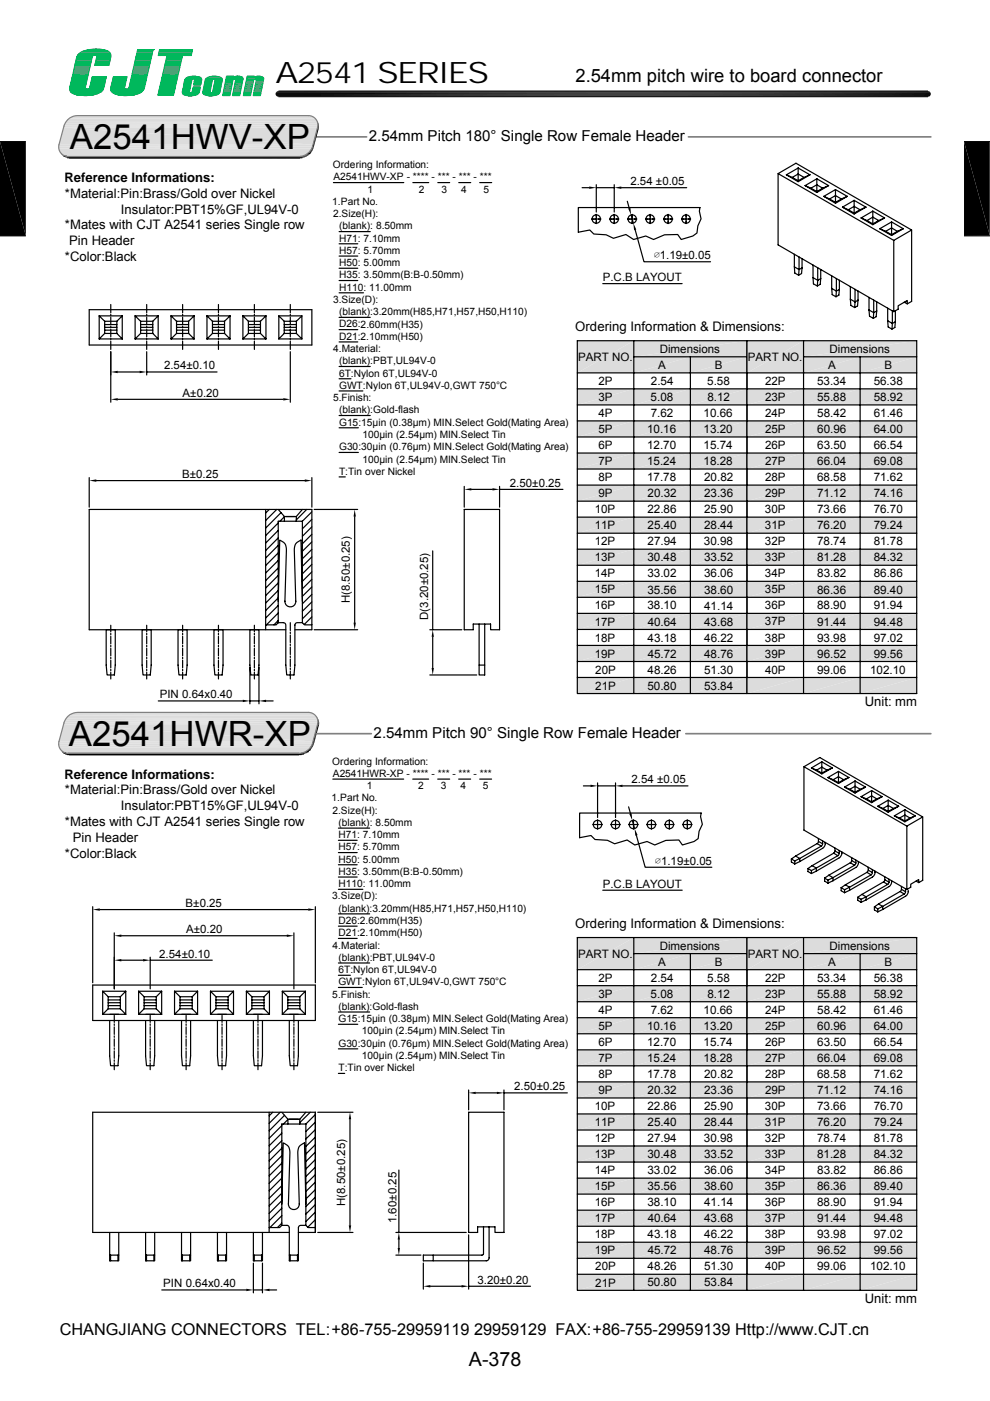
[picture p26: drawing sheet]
<svg xmlns="http://www.w3.org/2000/svg" width="210mm" height="297mm" viewBox="0 0 210 297" stroke-linecap="round" stroke-linejoin="round" font-family="sans-serif">
<defs><g id="words">
<g font-size="7.4">
<text x="14.8" y="31.6">A2541HWV-XP</text>
<text x="14.6" y="158.2">A2541HWR-XP</text>
</g>
<text font-size="6.3" x="58.4" y="17.6">A2541 SERIES</text>
<text font-size="4.2" x="99.4" y="289.5">A-378</text>
<text font-size="3.9" x="122" y="17.4">2.54mm pitch wire to board connector</text>
<text font-size="3.5" x="12.7" y="283">CHANGJIANG CONNECTORS TEL:+86-755-29959119 29959129 FAX:+86-755-29959139 Http://www.CJT.cn</text>
<g font-size="3.2">
<text x="78.3" y="29.8">2.54mm Pitch 180° Single Row Female Header</text>
<text x="79.2" y="156.4">2.54mm Pitch 90° Single Row Female Header</text>
</g>
<g font-size="2.8">
<text x="13.7" y="38.5">Reference Informations:</text>
<text x="13.8" y="41.9">*Material:Pin:Brass/Gold over Nickel</text>
<text x="25.6" y="45.3">Insulator:PBT15%GF,UL94V-0</text>
<text x="13.8" y="48.6">*Mates with CJT A2541 series Single row</text>
<text x="14.6" y="52">Pin Header</text>
<text x="13.8" y="55.4">*Color:Black</text>
<text x="122" y="70.1">Ordering Information &amp; Dimensions:</text>
<text x="183.4" y="149.8">Unit: mm</text>
<text x="13.7" y="165.1">Reference Informations:</text>
<text x="13.8" y="168.4">*Material:Pin:Brass/Gold over Nickel</text>
<text x="25.6" y="171.8">Insulator:PBT15%GF,UL94V-0</text>
<text x="13.8" y="175.2">*Mates with CJT A2541 series Single row</text>
<text x="15.4" y="178.5">Pin Header</text>
<text x="13.8" y="181.9">*Color:Black</text>
<text x="122" y="196.7">Ordering Information &amp; Dimensions:</text>
<text x="183.4" y="276.3">Unit: mm</text>
</g>
<g font-size="2.5">
<text x="122.6" y="76.5">PART NO.</text>
<text x="139.9" y="74.8">Dimensions</text>
<text x="158.6" y="76.5">PART NO.</text>
<text x="175.9" y="74.8">Dimensions</text>
<text x="126.9" y="81.6">2P</text>
<text x="138" y="81.6">2.54</text>
<text x="139.6" y="78.2">A</text>
<text x="150" y="81.6">5.58</text>
<text x="151.6" y="78.2">B</text>
<text x="162.3" y="81.6">22P</text>
<text x="173.3" y="81.6">53.34</text>
<text x="175.6" y="78.2">A</text>
<text x="185.3" y="81.6">56.38</text>
<text x="187.6" y="78.2">B</text>
<text x="126.9" y="85">3P</text>
<text x="127" y="88.4">4P</text>
<text x="138" y="85">5.08</text>
<text x="138" y="88.4">7.62</text>
<text x="149.2" y="88.4">10.66</text>
<text x="150" y="85">8.12</text>
<text x="162.3" y="85">23P</text>
<text x="162.3" y="88.4">24P</text>
<text x="173.3" y="85">55.88</text>
<text x="173.3" y="88.4">58.42</text>
<text x="185.3" y="88.4">61.46</text>
<text x="185.3" y="85">58.92</text>
<text x="126.9" y="91.8">5P</text>
<text x="126.9" y="95.2">6P</text>
<text x="137.2" y="91.8">10.16</text>
<text x="137.2" y="95.2">12.70</text>
<text x="149.2" y="91.8">13.20</text>
<text x="149.2" y="95.2">15.74</text>
<text x="162.3" y="91.8">25P</text>
<text x="162.3" y="95.2">26P</text>
<text x="173.3" y="91.8">60.96</text>
<text x="173.3" y="95.2">63.50</text>
<text x="185.3" y="91.8">64.00</text>
<text x="185.3" y="95.2">66.54</text>
<text x="126.9" y="98.6">7P</text>
<text x="137.2" y="98.6">15.24</text>
<text x="149.2" y="98.6">18.28</text>
<text x="162.3" y="98.6">27P</text>
<text x="173.3" y="98.6">66.04</text>
<text x="185.3" y="98.6">69.08</text>
<text x="126.9" y="102">8P</text>
<text x="126.9" y="105.4">9P</text>
<text x="137.2" y="102">17.78</text>
<text x="137.4" y="105.4">20.32</text>
<text x="149.3" y="105.4">23.36</text>
<text x="149.4" y="102">20.82</text>
<text x="162.3" y="102">28P</text>
<text x="162.3" y="105.4">29P</text>
<text x="173.3" y="102">68.58</text>
<text x="173.3" y="105.5">71.12</text>
<text x="185.3" y="105.4">74.16</text>
<text x="185.3" y="102">71.62</text>
<text x="126.2" y="108.8">10P</text>
<text x="126.2" y="112.2">11P</text>
<text x="137.3" y="108.8">22.86</text>
<text x="137.4" y="112.2">25.40</text>
<text x="149.3" y="108.8">25.90</text>
<text x="149.3" y="112.2">28.44</text>
<text x="162.2" y="108.8">30P</text>
<text x="162.2" y="112.2">31P</text>
<text x="173.3" y="108.8">73.66</text>
<text x="173.3" y="112.2">76.20</text>
<text x="185.3" y="108.8">76.70</text>
<text x="185.3" y="112.2">79.24</text>
<text x="126.2" y="115.6">12P</text>
<text x="126.2" y="119">13P</text>
<text x="137.3" y="119">30.48</text>
<text x="137.4" y="115.6">27.94</text>
<text x="149.3" y="115.6">30.98</text>
<text x="149.3" y="119">33.52</text>
<text x="162.2" y="115.6">32P</text>
<text x="162.2" y="119">33P</text>
<text x="173.3" y="115.6">78.74</text>
<text x="173.3" y="119">81.28</text>
<text x="185.3" y="115.6">81.78</text>
<text x="185.3" y="119">84.32</text>
<text x="126.2" y="122.4">14P</text>
<text x="126.2" y="125.8">15P</text>
<text x="137.3" y="122.4">33.02</text>
<text x="137.3" y="125.8">35.56</text>
<text x="149.3" y="122.4">36.06</text>
<text x="149.3" y="125.8">38.60</text>
<text x="162.2" y="122.4">34P</text>
<text x="162.2" y="125.8">35P</text>
<text x="173.3" y="125.8">86.36</text>
<text x="173.3" y="122.4">83.82</text>
<text x="185.3" y="125.8">89.40</text>
<text x="185.3" y="122.4">86.86</text>
<text x="126.2" y="129.2">16P</text>
<text x="137.3" y="129.2">38.10</text>
<text x="149.4" y="129.2">41.14</text>
<text x="162.2" y="129.2">36P</text>
<text x="173.3" y="129.2">88.90</text>
<text x="185.3" y="129.2">91.94</text>
<text x="126.2" y="132.6">17P</text>
<text x="126.2" y="136">18P</text>
<text x="137.4" y="136">43.18</text>
<text x="137.4" y="132.6">40.64</text>
<text x="149.4" y="132.6">43.68</text>
<text x="149.4" y="136">46.22</text>
<text x="162.2" y="132.6">37P</text>
<text x="162.2" y="136">38P</text>
<text x="173.3" y="132.6">91.44</text>
<text x="173.3" y="136">93.98</text>
<text x="185.3" y="132.6">94.48</text>
<text x="185.3" y="136">97.02</text>
<text x="126.2" y="139.4">19P</text>
<text x="126.3" y="142.8">20P</text>
<text x="137.4" y="142.8">48.26</text>
<text x="137.4" y="139.4">45.72</text>
<text x="149.3" y="142.8">51.30</text>
<text x="149.4" y="139.4">48.76</text>
<text x="162.2" y="139.4">39P</text>
<text x="162.3" y="142.8">40P</text>
<text x="173.3" y="142.8">99.06</text>
<text x="173.3" y="139.4">96.52</text>
<text x="184.6" y="142.8">102.10</text>
<text x="185.3" y="139.4">99.56</text>
<text x="126.3" y="146.2">21P</text>
<text x="137.3" y="146.2">50.80</text>
<text x="149.3" y="146.2">53.84</text>
<text x="122.6" y="203.1">PART NO.</text>
<text x="139.9" y="201.4">Dimensions</text>
<text x="158.6" y="203.1">PART NO.</text>
<text x="175.9" y="201.4">Dimensions</text>
<text x="126.9" y="208.2">2P</text>
<text x="138" y="208.2">2.54</text>
<text x="139.6" y="204.8">A</text>
<text x="150" y="208.2">5.58</text>
<text x="151.6" y="204.8">B</text>
<text x="162.3" y="208.2">22P</text>
<text x="173.3" y="208.2">53.34</text>
<text x="175.6" y="204.8">A</text>
<text x="185.3" y="208.2">56.38</text>
<text x="187.6" y="204.8">B</text>
<text x="126.9" y="211.6">3P</text>
<text x="127" y="215">4P</text>
<text x="138" y="211.6">5.08</text>
<text x="138" y="215">7.62</text>
<text x="149.2" y="215">10.66</text>
<text x="150" y="211.6">8.12</text>
<text x="162.3" y="211.6">23P</text>
<text x="162.3" y="215">24P</text>
<text x="173.3" y="211.6">55.88</text>
<text x="173.3" y="215">58.42</text>
<text x="185.3" y="215">61.46</text>
<text x="185.3" y="211.6">58.92</text>
<text x="126.9" y="218.4">5P</text>
<text x="126.9" y="221.8">6P</text>
<text x="137.2" y="218.4">10.16</text>
<text x="137.2" y="221.8">12.70</text>
<text x="149.2" y="218.4">13.20</text>
<text x="149.2" y="221.8">15.74</text>
<text x="162.3" y="218.4">25P</text>
<text x="162.3" y="221.8">26P</text>
<text x="173.3" y="218.4">60.96</text>
<text x="173.3" y="221.8">63.50</text>
<text x="185.3" y="218.4">64.00</text>
<text x="185.3" y="221.8">66.54</text>
<text x="126.9" y="225.2">7P</text>
<text x="137.2" y="225.2">15.24</text>
<text x="149.2" y="225.2">18.28</text>
<text x="162.3" y="225.2">27P</text>
<text x="173.3" y="225.2">66.04</text>
<text x="185.3" y="225.2">69.08</text>
<text x="126.9" y="228.6">8P</text>
<text x="126.9" y="232">9P</text>
<text x="137.2" y="228.6">17.78</text>
<text x="137.4" y="232">20.32</text>
<text x="149.3" y="232">23.36</text>
<text x="149.4" y="228.6">20.82</text>
<text x="162.3" y="228.6">28P</text>
<text x="162.3" y="232">29P</text>
<text x="173.3" y="228.6">68.58</text>
<text x="173.3" y="232">71.12</text>
<text x="185.3" y="232">74.16</text>
<text x="185.3" y="228.6">71.62</text>
<text x="126.2" y="235.4">10P</text>
<text x="126.2" y="238.8">11P</text>
<text x="137.3" y="235.4">22.86</text>
<text x="137.4" y="238.8">25.40</text>
<text x="149.3" y="235.4">25.90</text>
<text x="149.3" y="238.8">28.44</text>
<text x="162.2" y="235.4">30P</text>
<text x="162.2" y="238.8">31P</text>
<text x="173.3" y="235.4">73.66</text>
<text x="173.3" y="238.8">76.20</text>
<text x="185.3" y="235.4">76.70</text>
<text x="185.3" y="238.8">79.24</text>
<text x="126.2" y="242.2">12P</text>
<text x="126.2" y="245.6">13P</text>
<text x="137.3" y="245.6">30.48</text>
<text x="137.4" y="242.2">27.94</text>
<text x="149.3" y="242.2">30.98</text>
<text x="149.3" y="245.6">33.52</text>
<text x="162.2" y="242.1">32P</text>
<text x="162.2" y="245.6">33P</text>
<text x="173.3" y="242.2">78.74</text>
<text x="173.3" y="245.6">81.28</text>
<text x="185.3" y="242.2">81.78</text>
<text x="185.3" y="245.6">84.32</text>
<text x="126.2" y="249">14P</text>
<text x="137.3" y="249">33.02</text>
<text x="149.3" y="249">36.06</text>
<text x="162.2" y="249">34P</text>
<text x="173.3" y="249">83.82</text>
<text x="185.3" y="249">86.86</text>
<text x="126.2" y="252.3">15P</text>
<text x="126.2" y="255.8">16P</text>
<text x="137.3" y="252.4">35.56</text>
<text x="137.3" y="255.8">38.10</text>
<text x="149.3" y="252.4">38.60</text>
<text x="149.4" y="255.8">41.14</text>
<text x="162.2" y="252.3">35P</text>
<text x="162.2" y="255.8">36P</text>
<text x="173.3" y="252.4">86.36</text>
<text x="173.3" y="255.8">88.90</text>
<text x="185.3" y="252.4">89.40</text>
<text x="185.3" y="255.8">91.94</text>
<text x="126.2" y="259.2">17P</text>
<text x="126.2" y="262.6">18P</text>
<text x="137.4" y="262.6">43.18</text>
<text x="137.4" y="259.2">40.64</text>
<text x="149.4" y="259.2">43.68</text>
<text x="149.4" y="262.6">46.22</text>
<text x="162.2" y="259.1">37P</text>
<text x="162.2" y="262.6">38P</text>
<text x="173.3" y="259.2">91.44</text>
<text x="173.3" y="262.6">93.98</text>
<text x="185.3" y="259.2">94.48</text>
<text x="185.3" y="262.6">97.02</text>
<text x="126.2" y="266">19P</text>
<text x="126.3" y="269.3">20P</text>
<text x="137.4" y="269.4">48.26</text>
<text x="137.4" y="266">45.72</text>
<text x="149.3" y="269.4">51.30</text>
<text x="149.4" y="266">48.76</text>
<text x="162.2" y="266">39P</text>
<text x="162.3" y="269.3">40P</text>
<text x="173.3" y="269.4">99.06</text>
<text x="173.3" y="266">96.52</text>
<text x="184.6" y="269.4">102.10</text>
<text x="185.3" y="266">99.56</text>
<text x="126.3" y="272.8">21P</text>
<text x="137.3" y="272.8">50.80</text>
<text x="149.3" y="272.8">53.84</text>
</g>
<g font-size="2.4">
<text x="133.7" y="39.3">2.54 ±0.05</text>
<text x="127.8" y="59.6">P.C.B LAYOUT</text>
<text x="138.7" y="55">∅1.19±0.05</text>
<text x="34.8" y="78.3">2.54±0.10</text>
<text x="38.7" y="84.1">A±0.20</text>
<text x="38.6" y="101.4">B±0.25</text>
<text x="108.1" y="103.2">2.50±0.25</text>
<text x="74.2" y="128" transform="rotate(-90 74.2 128)">H(8.50±0.25)</text>
<text x="90.8" y="131.4" transform="rotate(-90 90.8 131.4)">D(3.20±0.25)</text>
<text x="33.9" y="148.1">PIN 0.64x0.40</text>
<text x="134" y="166.1">2.54 ±0.05</text>
<text x="139" y="183.3">∅1.19±0.05</text>
<text x="127.8" y="188.2">P.C.B LAYOUT</text>
<text x="39.4" y="192.3">B±0.25</text>
<text x="39.5" y="197.9">A±0.20</text>
<text x="33.8" y="203.1">2.54±0.10</text>
<text x="109.1" y="231.2">2.50±0.25</text>
<text x="73.2" y="255.7" transform="rotate(-90 73.2 255.7)">H(8.50±0.25)</text>
<text x="84.1" y="259.3" transform="rotate(-90 84.1 259.3)">1.60±0.25</text>
<text x="34.6" y="273">PIN 0.64x0.40</text>
<text x="101.3" y="272.2">3.20±0.20</text>
</g>
<g font-size="2.2">
<text x="70.6" y="35.6">Ordering Information:</text>
<text x="70.7" y="38.2">A2541HWV-XP - **** - *** - *** - ***</text>
<text x="78" y="40.8">1</text>
<text x="88.8" y="40.8">2</text>
<text x="93.6" y="40.8">3</text>
<text x="97.8" y="40.8">4</text>
<text x="102.6" y="40.8">5</text>
<text x="70.5" y="43.4">1.Part No.</text>
<text x="70.7" y="46">2.Size(H):</text>
<text x="71.9" y="48.6">(blank): 8.50mm</text>
<text x="71.9" y="51.2">H71: 7.10mm</text>
<text x="71.9" y="53.8">H57: 5.70mm</text>
<text x="71.9" y="56.4">H50: 5.00mm</text>
<text x="71.9" y="59">H35: 3.50mm(B:B-0.50mm)</text>
<text x="70.6" y="64.2">3.Size(D):</text>
<text x="71.9" y="61.6">H110: 11.00mm</text>
<text x="71.9" y="66.8">(blank):3.20mm(H85,H71,H57,H50,H110)</text>
<text x="71.9" y="69.4">D26:2.60mm(H35)</text>
<text x="70.7" y="74.6">4.Material:</text>
<text x="71.9" y="72.1">D21:2.10mm(H50)</text>
<text x="71.9" y="77.3">(blank):PBT,UL94V-0</text>
<text x="71.9" y="79.8">6T:Nylon 6T,UL94V-0</text>
<text x="71.9" y="82.4">GWT:Nylon 6T,UL94V-0,GWT 750°C</text>
<text x="70.6" y="85">5.Finish:</text>
<text x="71.9" y="87.7">(blank):Gold-flash</text>
<text x="71.9" y="90.2">G15:15μin (0.38μm) MIN.Select Gold(Mating Area)</text>
<text x="71.9" y="95.5">G30:30μin (0.76μm) MIN.Select Gold(Mating Area)</text>
<text x="76.9" y="92.9">100μin (2.54μm) MIN.Select Tin</text>
<text x="71.9" y="100.7">T:Tin over Nickel</text>
<text x="76.9" y="98.1">100μin (2.54μm) MIN.Select Tin</text>
<text x="70.5" y="162.1">Ordering Information:</text>
<text x="70.6" y="164.7">A2541HWR-XP - **** - *** - *** - ***</text>
<text x="77.8" y="167.3">1</text>
<text x="88.7" y="167.3">2</text>
<text x="93.5" y="167.3">3</text>
<text x="97.7" y="167.3">4</text>
<text x="102.4" y="167.3">5</text>
<text x="70.3" y="169.9">1.Part No.</text>
<text x="70.5" y="172.5">2.Size(H):</text>
<text x="71.8" y="175.1">(blank): 8.50mm</text>
<text x="71.8" y="177.7">H71: 7.10mm</text>
<text x="71.8" y="180.3">H57: 5.70mm</text>
<text x="71.8" y="182.9">H50: 5.00mm</text>
<text x="71.8" y="185.5">H35: 3.50mm(B:B-0.50mm)</text>
<text x="70.5" y="190.7">3.Size(D):</text>
<text x="71.8" y="188.1">H110: 11.00mm</text>
<text x="71.8" y="193.3">(blank):3.20mm(H85,H71,H57,H50,H110)</text>
<text x="71.8" y="195.9">D26:2.60mm(H35)</text>
<text x="70.5" y="201.1">4.Material:</text>
<text x="71.8" y="198.5">D21:2.10mm(H50)</text>
<text x="71.8" y="203.7">(blank):PBT,UL94V-0</text>
<text x="71.8" y="206.3">6T:Nylon 6T,UL94V-0</text>
<text x="71.8" y="208.9">GWT:Nylon 6T,UL94V-0,GWT 750°C</text>
<text x="70.5" y="211.5">5.Finish:</text>
<text x="71.8" y="214.1">(blank):Gold-flash</text>
<text x="71.8" y="216.7">G15:15μin (0.38μm) MIN.Select Gold(Mating Area)</text>
<text x="71.8" y="221.9">G30:30μin (0.76μm) MIN.Select Gold(Mating Area)</text>
<text x="76.7" y="219.3">100μin (2.54μm) MIN.Select Tin</text>
<text x="71.8" y="227.1">T:Tin over Nickel</text>
<text x="76.7" y="224.5">100μin (2.54μm) MIN.Select Tin</text>
</g>
</g></defs>
<path d="M67.1 29h10.7M146 29h51.4" fill="none" stroke="#808080" stroke-width=".36"/>
<path d="M13.6 26.7h53.8M13.7 26.2h53.7M14 25.8h53.3M14.3 25.5h52.8M14.6 25.1h52.3M15 24.9h51.6M15.1 24.8h51.5M15.5 24.7h50.7M15.5 24.6h50.7M16 24.5h49.8M16.5 24.5h48.9" fill="none" stroke="#dcdcdc" stroke-width=".21"/>
<path d="M14.6 25h52.3" fill="none" stroke="#dcdcdc" stroke-width=".25"/>
<path d="M14.3 25.3h52.8" fill="none" stroke="#dcdcdc" stroke-width=".32"/>
<path d="M13.6 26.4h53.8M14 25.6h53.3" fill="none" stroke="#dcdcdc" stroke-width=".36"/>
<path d="M13.8 26h53.6" fill="none" stroke="#dcdcdc" stroke-width=".38"/>
<path d="M13.5 26.9h53.9" fill="none" stroke="#dcdcdc" stroke-width=".3"/>
<g fill="#dcdcdc">
<path d="M13.5 27l52.9 3.7h-53.9z"/>
<path d="M13.5 27h53.9l-1 3.7z"/>
</g>
<path d="M12.5 30.8h53.9M13.5 153.4h53.9" fill="none" stroke="#dcdcdc" stroke-width=".3"/>
<g fill="none" stroke="#dcdcdc" stroke-width=".21">
<path d="M12.4 31h53.9M12.5 31.5h53.6M12.6 31.9h53.3M12.7 32.2h52.9M13 32.6h52.2M13.3 32.8h51.5M13.3 32.9h51.5M13.7 33h50.7M13.7 33.1h50.7M14.1 33.1h49.8M14.1 33.2h49.8M13.6 153.2h53.8"/>
<path d="M13.7 152.8h53.7M14 152.4h53.3M14.3 152h52.8M14.6 151.7h52.3M15 151.4h51.6M15.1 151.3h51.5M15.5 151.2h50.7M16 151.1h49.8"/>
</g>
<path d="M12.4 31.3h53.9M13.6 153h53.8M14 152.2h53.3" fill="none" stroke="#dcdcdc" stroke-width=".36"/>
<path d="M12.5 31.7h53.6M12.6 32h53.3M13.8 152.6h53.6" fill="none" stroke="#dcdcdc" stroke-width=".38"/>
<path d="M12.7 32.4h52.9M14.3 151.8h52.8" fill="none" stroke="#dcdcdc" stroke-width=".32"/>
<path d="M13 32.7h52.2" fill="none" stroke="#dcdcdc" stroke-width=".28"/>
<path d="M14.3 25.4l1.2-.7 1-.2h48.9a2 2 0 0 1 2 2.5l-1.1 4a3.1 3.1 0 0 1-2.9 2.2h-48.9a2.02 2.02 0 0 1-2-2.5l1.1-4z" fill="none" stroke="#808080" stroke-width=".25"/>
<g fill="#000">
<path d="M12.9 32.5l.1 .1zM13 32.6l.2 .2zM13.1 32.8h.2zM13.2 32.8h.1zM13.2 32.8l.2 .1zM13.2 32.9l.4 .1zM13.4 33h.3zM13.4 33l.5 .1zM13.5 33.1h.5zM13.5 33.1h.6zM13.5 33.1h.7zM13.5 33.1l1 .1z"/>
<path d="M63.4 33.2h1.6zM63.7 33.1h1.3zM63.9 33.1h1.2zM64 33.1h1.1zM64.4 33h.9zM64.7 32.9h.7zM64.8 32.8h.7zM64.9 32.8h.7zM65.2 32.6h.6zM64.9 32.8l.3-.2 .4 .2zM65.2 32.6h.6l-.2 .2zM65.3 32.5h.6z"/>
<path d="M65.3 32.5l.3-.3 .3 .3zM65.6 32.2h.5l-.2 .3zM65.6 32.2h.5zM65.9 31.9l.2 .3h-.5zM65.9 31.9h.4l-.2 .3zM66 31.7l.3 .2h-.4zM66 31.7h.4zM66.1 31.4l.3 .3h-.4zM66.1 31.4h.4l-.1 .3zM66.2 31.3l.3 .1h-.4zM66.2 31.3h.3v.1zM66.3 31l.2 .3h-.3z"/>
<path d="M66.3 31h.3l-.1 .3zM67.2 25.5l.2 .4zM67.3 27.3l-.7 3.7h-.3zM67.3 27.3h.3l-1 3.7zM67.3 25.9l.3 .3h-.2zM67.3 25.9l.3 .3zM67.4 27l.2 .3h-.3zM67.4 27h.2v.3zM67.4 27h.2zM67.4 26.2l.2 .1zM67.4 26.3l.2 .3h-.2zM67.4 26.3h.2v.3z"/>
<path d="M67.4 26.6h.2zM67.4 26.6l.2 .4h-.2zM67.4 26.6h.2v.4zM23.5 78.9l1.5-.3v.5zM29.6 78.6l1.5 .3-1.5 .2zM23.5 84.7l1.5-.3v.5zM60.1 84.4l1.5 .3-1.5 .2zM18.9 101.9l1.5-.3v.6zM64.6 101.6l1.5 .3-1.5 .3zM75.2 108l.3 1.5h-.5zM98.5 103.8l1.5-.3v.5zM104.5 103.5l1.5 .3-1.5 .2z"/>
<path d="M75 132h.5l-.3 1.5zM91.8 133.5l.2 1.5h-.5zM51.5 148.4l1.5 .2-1.5 .3zM54.9 148.6l1.5-.2v.5zM91.5 141.6h.5l-.2 1.5z"/>
</g>
<path d="M13.6 33.3h51.4M13.8 33.3h50.8M13.9 33.4h50.7M14.2 33.5h49.9M14.3 33.5h49.8M14.5 33.2h48.9" fill="none" stroke="#000" stroke-width=".21"/>
<g fill="none" stroke="#000" stroke-width=".25">
<path d="M18.9 65.7h47.2v7.5h-47.2zM21 67h4.9M21 71.9h4.9M21 67v4.9M21 67l1.2 1.1M22.2 68.1h2.6v2.6h-2.6zM22.2 70h2.6M22.2 69.4h2.6M22.2 68.8h2.6M22.2 70.7l-1.2 1.2M23.5 64.6v1.7M23.5 66.6v.4"/>
<path d="M23.5 67.3v1.6M23.5 69.2v.3M23.5 69.8v1.6M23.5 71.7v.3M23.5 72.3v1.8M23.5 74.6v10.7M24.8 70.7l1.1 1.2M25 78.9h4.6M25.9 67v4.9M25.9 67l-1.1 1.1M28.7 67h4.8M28.7 71.9h4.8"/>
<path d="M28.7 67v4.9M28.7 67l1.1 1.1M29.8 68.1h2.6v2.6h-2.6zM29.8 70h2.6M29.8 69.4h2.6M29.8 68.8h2.6M29.8 70.7l-1.1 1.2M31.1 64.6v1.7M31.1 66.6v.4M31.1 67.3v1.6M31.1 69.2v.3M31.1 69.8v1.6"/>
<path d="M31.1 71.7v.3M31.1 72.3v1.8M31.1 74.6v4.9M31.1 78.9h14.9M32.4 70.7l1.1 1.2M33.5 67v4.9M33.5 67l-1.1 1.1M36.3 67h4.9M36.3 71.9h4.9M36.3 67v4.9M36.3 67l1.1 1.1M37.4 68.1h2.6v2.6h-2.6z"/>
<path d="M37.4 70h2.6M37.4 69.4h2.6M37.4 68.8h2.6M37.4 70.7l-1.1 1.2M38.7 64.6v1.7M38.7 66.6v.4M38.7 67.3v1.6M38.7 69.2v.3M38.7 69.8v1.6M38.7 71.7v.3M38.7 72.3v1.8M40 70.7l1.2 1.2"/>
<path d="M41.2 67v4.9M41.2 67l-1.2 1.1M43.9 67h4.9M43.9 71.9h4.9M43.9 67v4.9M43.9 67l1.2 1.1M45.1 68.1h2.5v2.6h-2.5zM45.1 70h2.5M45.1 69.4h2.5M45.1 68.8h2.5M45.1 70.7l-1.2 1.2M46.3 64.6v1.7"/>
<path d="M46.3 66.6v.4M46.3 67.3v1.6M46.3 69.2v.3M46.3 69.8v1.6M46.3 71.7v.3M46.3 72.3v1.8M47.6 70.7l1.2 1.2M48.8 67v4.9M48.8 67l-1.2 1.1M51.5 67h4.9M51.5 71.9h4.9M51.5 67v4.9"/>
<path d="M51.5 67l1.2 1.1M52.7 68.1h2.5v2.6h-2.5zM52.7 70h2.5M52.7 69.4h2.5M52.7 68.8h2.5M52.7 70.7l-1.2 1.2M54 64.6v1.7M54 66.6v.4M54 67.3v1.6M54 69.2v.3M54 69.8v1.6M54 71.7v.3"/>
<path d="M54 72.3v1.8M55.2 70.7l1.2 1.2M56.4 67v4.9M56.4 67l-1.2 1.1M59.1 67v4.9M59.1 67l1.2 1.1M59.1 67h4.9M59.1 71.9h4.9M60.3 68.1h2.6v2.6h-2.6zM60.3 70.7l-1.2 1.2M60.3 70h2.6M60.3 69.4h2.6"/>
<path d="M60.3 68.8h2.6M61.6 64.6v1.7M61.6 66.6v.4M61.6 67.3v1.6M61.6 69.2v.3M61.6 69.8v1.6M61.6 71.7v.3M61.6 72.3v1.8M61.6 74.6v10.7M62.9 70.7l1.1 1.2M64 67v4.9M64 67l-1.1 1.1"/>
<path d="M25 84.7h35.1M18.9 101.3v6.2M20.4 101.9h44.2M66.1 101.3v6.2M66.6 108h9.3M75.2 109.5v22.5M91.8 116.8v16.7M98.5 108h7.5v25.5h-1.9v-1.2h-3.7v1.2h-1.9zM98.5 103.1v4.4M100 103.8h4.5M106 103.1v4.4M106 103.8h13.4"/>
<path d="M22.5 133.5v7.5l.2 2.1h1.6l.1-2.1v-7.5M23.5 132.6v1.4M23.5 134.3v.3M23.5 134.9v1.6M23.5 136.8v.3M23.5 137.5v1.5M23.5 139.4v.3M23.5 140v1.6M30.1 133.5v7.5l.2 2.1h1.6l.2-2.1v-7.5M31.1 132.6v1.4M31.1 134.3v.3M31.1 134.9v1.6"/>
<path d="M31.1 136.8v.3M31.1 137.5v1.5M31.1 139.4v.3M31.1 140v1.6M37.8 133.5v7.5l.2 2.1h1.5l.2-2.1v-7.5M38.7 132.6v1.4M38.7 134.3v.3M38.7 134.9v1.6M38.7 136.8v.3M38.7 137.5v1.5M38.7 139.4v.3M38.7 140v1.6"/>
<path d="M45.4 133.5v7.5l.2 2.1h1.5l.2-2.1v-7.5M46.3 132.6v1.4M46.3 134.3v.3M46.3 134.9v1.6M46.3 136.8v.3M46.3 137.5v1.5M46.3 139.4v.3M46.3 140v1.6M53 133.5v7.5l.2 2.1h1.5l.2-2.1v-7.5M54 132.6v1.4M54 134.3v.3M54 134.9v1.6"/>
<path d="M54 136.8v.3M54 137.5v1.5M54 139.4v.3M54 140v1.6M60.6 133.5h-41.7v-25.5h47.2v25.5h-3.6M66.6 133.5h9.3M91.2 133.5h6.8M91.8 135v6.6M101.6 132.3v10.8h1.2v-10.8M23.5 141.9v.3M23.5 142.5v1.5M31.1 141.9v.3"/>
<path d="M31.1 142.5v1.5M33.6 148.6h17.9M38.7 141.9v.3M38.7 142.5v1.5M46.3 141.9v.3M46.3 142.5v1.5M53 141.5v7.7M53 148.6h1.9M54 141.9v.3M54 142.5v1.5M54.9 141.5v7.7M56.4 148.6h1.5"/>
<path d="M91.2 143.1h9.9M101.6 141h1.2"/>
</g>
<path d="M14.6 151.5h52.3" fill="none" stroke="#dcdcdc" stroke-width=".25"/>
<g fill="#dcdcdc">
<path d="M13.5 153.6l52.9 3.6h-53.9z"/>
<path d="M13.5 153.6h53.9l-1 3.6z"/>
</g>
<path d="M12.5 157.4h53.9" fill="none" stroke="#dcdcdc" stroke-width=".3"/>
<path d="M12.4 157.6h53.9M12.5 158h53.6M12.6 158.4h53.3M12.7 158.8h52.9M13 159.1h52.2M13.3 159.4h51.5M13.3 159.5h51.5M13.7 159.6h50.7M14.1 159.7h49.8" fill="none" stroke="#dcdcdc" stroke-width=".21"/>
<path d="M12.4 157.8h53.9M12.6 158.6h53.3" fill="none" stroke="#dcdcdc" stroke-width=".36"/>
<path d="M12.5 158.2h53.6" fill="none" stroke="#dcdcdc" stroke-width=".38"/>
<path d="M12.7 158.9h52.9" fill="none" stroke="#dcdcdc" stroke-width=".32"/>
<path d="M13 159.2h52.2" fill="none" stroke="#dcdcdc" stroke-width=".28"/>
<path d="M14.3 152l.8-.6 1.4-.4h48.9a2 2 0 0 1 2 2.6l-1.1 3.9a3.1 3.1 0 0 1-2.9 2.2h-48.9a2.02 2.02 0 0 1-2-2.5l1.1-3.9z" fill="none" stroke="#808080" stroke-width=".25"/>
<g fill="#000">
<path d="M0 30l5.5 20h-5.5zM0 30h5.5v20zM125 39.5l1.5 .3-1.5 .2zM130.3 39.8l1.5-.3v.5zM133.2 44.2l.5-.1 .2 1.5zM134.3 47.3l.7 1.4-.5 .1zM204.5 30l5.4 19.9-5.4 .1zM204.5 30h5.4v19.9zM12.9 159l.1 .1zM13 159.1l.2 .2zM13.1 159.3l.2 .1zM13.2 159.4h.1z"/>
<path d="M13.2 159.4l.4 .1zM13.4 159.5l.3 .1zM13.4 159.6h.5zM13.5 159.6l.5 .1zM13.5 159.7h.5zM13.5 159.7h.6zM13.5 159.7h1zM63.4 159.7h1.4zM63.9 159.7h1zM64 159.7h1zM64 159.6l1 .1zM64 159.6h1z"/>
<path d="M64.4 159.6h.7zM64.4 159.5h.8zM64.4 159.5l.4-.1 .4 .1zM64.8 159.4h.6l-.2 .1zM64.8 159.4h.6zM64.9 159.3h.6zM64.9 159.3l.3-.2 .3 .2zM65.2 159.1h.5l-.2 .2zM65.3 159h.5zM65.2 159.1h.5zM65.3 159l.3-.2 .2 .2zM65.6 158.8h.4l-.2 .2z"/>
<path d="M65.8 158.6l.2 .2h-.4zM65.8 158.6h.4l-.2 .2zM65.9 158.4l.3 .2h-.4zM65.9 158.4h.4l-.1 .2zM66.1 158.1l.2 .3h-.4zM66.1 158.1h.3l-.1 .3zM66.1 158l.3 .1h-.3zM66.1 158h.4l-.1 .1zM66.3 157.6l.2 .4h-.4zM66.3 157.6h.3l-.1 .4zM66.3 157.5l.3 .1zM66.3 157.5h.4z"/>
<path d="M67.1 151.9l.2 .3zM67.2 152.2l.2 .1zM67.3 152.3l.2 .2h-.1zM67.3 152.3l.2 .2zM67.3 153.6l-.6 3.9h-.4zM67.3 153.6h.4l-1 3.9zM67.4 152.5l.2 .2h-.2zM67.4 152.5l.2 .2zM67.4 153.6h.3zM67.4 152.7l.2 .2h-.2zM67.4 152.7h.2v.2zM67.4 152.9l.3 .2h-.3z"/>
<path d="M67.4 152.9h.2l.1 .2zM67.4 153.3l.3 .3h-.3zM67.4 153.3h.3v.3zM67.4 153.1l.3 .2h-.3zM67.4 153.1h.3v.2zM125.2 166.4l1.5 .2-1.5 .3zM130.6 166.6l1.4-.2v.5zM133.5 172.6l.5-.2 .1 1.5zM134.6 175.7l.6 1.4-.5 .1zM19.7 192.8l1.5-.2v.5zM24.2 198.4l1.5-.3v.5zM60.8 198.1l1.5 .3-1.5 .2z"/>
<path d="M65.4 192.6l1.5 .2-1.5 .3zM24.2 203.6l1.5-.3v.5zM30.4 203.3l1.5 .3-1.5 .2zM74.2 235.8l.3 1.5h-.5zM99.4 231.7l1.5-.2v.5zM105.4 231.5l1.5 .2-1.5 .3zM74 259.8h.5l-.3 1.5zM52.2 273.2l1.5 .3-1.5 .2zM55.7 273.5l1.5-.3v.5zM84.3 264.6h.5l-.2 1.5zM84.6 261.3l.2 1.5h-.5z"/>
</g>
<path d="M0 30h5.5M204.5 30h5.4M0 50h5.5M204.5 50h5.4M13.6 159.8h51.2M13.8 159.9h50.7M13.9 159.9h50.6M14.2 160h49.8M14.5 159.7h48.9M14.3 160h49.6" fill="none" stroke="#000" stroke-width=".21"/>
<path d="M67.1 155.6h11.7M145.5 155.6h51.9" fill="none" stroke="#808080" stroke-width=".36"/>
<g fill="none" stroke="#000" stroke-width=".25">
<path d="M123.5 39.8h1.5M126.5 39.2v5.8M126.5 39.8h3.8M130.3 39.2v5.8M131.8 39.8h13.8M165 36.8l3.8-2.2 24.6 14.2-3.8 2.2zM165 36.8v15.1l24.6 14.2 .9-.5v-.8l1.9-1.1v.7l-.6-.3M166.8 37.1l2.5 1.4 2.5-1.4M166.8 37.1l1.2 .5M168 37.6l1.3-.7 1.2 .7-1.2 .7zM169.3 35.6l2.5 1.5M169.3 35.6l-2.5 1.5"/>
<path d="M169.3 35.6v2.9M170.8 39.3l2.4 1.5 2.5-1.5M170.8 39.3l1.2 .6M171.8 37.1l-1.3 .5M172 39.9l1.2-.7 1.3 .7-1.3 .7zM173.2 37.9l2.5 1.4M173.2 37.9l-2.4 1.4M173.2 37.9v2.9M175.7 39.3l-1.2 .6M122.7 44h25.8l-.2 .8 .4 1.6-.7 1.5-.2 1.5-.8 .6-2.5 .8-.8-1.1-2.8 .1-2.3 1-1.6-.8-2.6 .8-1.6-1.1-2.7 .8-1.5-.7-2.7-.2-.8-.8-2.4 .4zM125.5 46.4h.4M125.9 46.4h.1"/>
<path d="M126.1 46.4h.3M126.5 46.4h.1M126.5 45.4v.4M126.5 45.9v.1M126.5 46v.3M126.5 46.5v.3M126.5 46.9v.1M126.5 47v.4M126.6 46.4h.3M127 46.4h.1M127.1 46.4h.4M129.3 46.4h.4"/>
<path d="M129.8 46.4h.1M129.9 46.4h.3M130.3 46.4h.1M130.3 45.4v.4M130.3 45.9v.1M130.3 46v.3M130.3 46.5v.3M130.3 46.9v.1M130.3 47v.4M130.4 46.4h.3M130.8 46.4h.1M130.9 46.4h.4"/>
<path d="M133.1 42.7l.4 1.4M133.1 46.4h.4M133.6 46.4h.1M133.7 46.4h.3M133.9 45.6l.4 1.7M134.1 46.4h.1M134.1 45.4v.4M134.1 45.9v.1M134.1 46v.3M134.1 46.4v.1M134.1 46.5v.3M134.1 46.9v.1"/>
<path d="M134.1 47v.4M134.2 46.4h.3M134.6 46.4h.1M134.7 46.4h.4M134.7 48.7l1.9 6.8h14.1M136.9 46.4h.4M137.4 46.4h.1M137.5 46.4h.3M137.9 46.4h.1M137.9 45.4v.4M137.9 45.9v.1M137.9 46v.3"/>
<path d="M137.9 46.5v.3M137.9 46.9v.1M137.9 47v.4M138 46.4h.3M138.4 46.4h.1M138.5 46.4h.4M140.7 46.4h.4M141.2 46.4h.1M141.3 46.4h.3M141.7 46.4h.1M141.7 45.4v.4M141.7 45.9v.1"/>
<path d="M141.7 46v.3M141.7 46.5v.3M141.7 46.9v.1M141.7 47v.4M141.8 46.4h.3M142.2 46.4h.1M142.3 46.4h.4M144.5 46.4h.4M145 46.4h.1M145.1 46.4h.3M145.5 46.4h.1M145.5 45.4v.4"/>
<path d="M145.5 45.9v.1M145.5 46v.3M145.5 46.5v.3M145.5 46.9v.1M145.5 47v.4M145.6 46.4h.3M146 46.4h.1M146.1 46.4h.4M168.5 56.6l.1 1.3 .8 .5 .6-.4 .1-1.2M168.5 56.6l1 .5 .6-.3M168.5 53.9v2.7M169.5 54.5l-.1 3.9"/>
<path d="M170.1 54.8v2M172.4 58.9l.1 1.3 .9 .4 .6-.3 .1-1.2M172.4 58.9l1 .5 .7-.3M172.4 56.2v2.7M173.4 56.8v3.8M174.1 57.1v2M174.7 41.6l2.5 1.5 2.5-1.5M174.7 41.6l1.3 .6M176 42.2l1.2-.7 1.3 .7-1.3 .7zM176.4 58.5v2.7M177.2 40.2l2.5 1.4M177.2 40.2l-2.5 1.4"/>
<path d="M177.2 40.2v2.9M177.4 59.1l-.1 3.8M178 59.4v2M178.7 43.9l2.5 1.5 2.5-1.5M178.7 43.9l1.2 .6M179.7 41.6l-1.2 .6M179.9 44.5l1.3-.7 1.2 .7-1.2 .7zM181.2 42.5l-2.5 1.4M181.2 42.5l2.5 1.4M181.2 42.5v2.9M182.6 46.2l2.5 1.4 2.5-1.4M182.6 46.2l1.3 .6"/>
<path d="M183.7 43.9l-1.3 .6M183.9 46.8l1.2-.8 1.3 .8-1.3 .7zM185.1 44.8l2.5 1.4M185.1 44.8l-2.5 1.4M185.1 44.8v2.8M186.6 48.5l2.5 1.4 2.5-1.4M186.6 48.5l1.3 .5M187.6 46.2l-1.2 .6M187.9 49l1.2-.7 1.2 .7-1.2 .8zM189.1 47.1l-2.5 1.4M189.1 47.1l2.5 1.4M189.1 47.1v2.8"/>
<path d="M189.6 51v15.1M191.6 48.5l-1.3 .5M193.4 48.8v15.1l-1 .5M127.8 60.1h16.9M176.4 61.2l.1 1.3 .8 .4 .6-.3 .1-1.2M176.4 61.2l1 .5 .6-.3M180.4 63.4l.1 1.3 .8 .5 .6-.3 .1-1.3M180.4 63.4l1 .6 .6-.4M180.4 60.8v2.6M181.4 61.3l-.1 3.9M182 61.7v1.9M184.3 65.7l.1 1.3 .8 .5 .6-.4 .1-1.2"/>
<path d="M184.3 65.7l1 .6 .6-.4M184.3 63.1v2.6M185.3 63.6l-.1 3.9M185.9 64v1.9M188.3 68l.1 1.3 .8 .5 .6-.4 .1-1.2M188.3 68l1 .6 .6-.4M188.3 65.3v2.7M189.3 65.9l-.1 3.9M189.9 65.9v2.3M56.3 108v25.5M57.1 108l-.8 .8M58.7 108l-2.4 2.4"/>
<path d="M59 110.9l-2.7 2.7M59 112.5l-2.7 2.6M59 114l-2.7 2.7M59 115.6l-2.7 2.7M59 117.2l-2.7 2.7M59 118.8l-2.7 2.7M59 108l1.3 1.5M59.6 108.7l-3.3 3.3M60.3 110.5v-1h2.5v1M60.3 109.6l-.9 .9M60.6 109.5h1.9M64.1 110.5v21.5"/>
<path d="M64.1 110.5h-5.1v21.5M64.1 108l-1.3 1.5M65 108l-2.2 2.2M66.1 108.5l-2 2M66.1 110.1l-2 2M66.1 111.7l-2 2M66.1 113.3l-2 2M66.1 114.9l-2 2M66.1 116.5l-2 2M66.1 118.1l-2 2M66.1 119.7l-2 2M59 132l1.3 .1 .3 .4v8.5l.2 2.1h1.6l.1-2.1v-8.5l.3-.4 1.3-.1"/>
<path d="M59 132l-.4 .5h-2.3M59 127.5l.3-13a1.88 1.88 0 0 1 1.4 2.1l-.3 10.9M59 120.4l-2.7 2.7M59 122l-2.7 2.7M59 123.6l-2.7 2.7M59 125.2l-2.7 2.7M59 126.8l-2.7 2.7M59 128.4l-2.7 2.6M59 130l-2.5 2.5M59 131.6l-.9 .9M60.4 127.4a1.16 1.16 0 0 0 1.2 1.3 1.16 1.16 0 0 0 1.1-1.3M61.6 132v1.7"/>
<path d="M61.6 134v.3M61.6 134.6v1.6M61.6 136.5v.4M61.6 137.2v1.6M61.6 139.1v.3M61.6 139.7v1.6M62.7 127.5l-.3-10.9a1.9 1.9 0 0 1 1.4-2.1l.3 13M64.1 132l.5 .5h1.5M66.1 121.2l-2 2.1M66.1 122.8l-2 2M66.1 124.4l-2 2M66.1 126l-2 2"/>
<path d="M66.1 127.6l-2 2M66.1 129.2l-2 2M66.1 130.8l-1.6 1.6M66.1 132.4v.1M61.6 141.6v.3M61.6 142.3v1.7M122.9 172.4h25.8l-.1 .7 .4 1.7-.7 1.5-.2 1.5-.9 .6-2.5 .8-.7-1.1-2.8 .1-2.3 1-1.7-.8-2.6 .8-1.6-1.1-2.6 .8-1.6-.7-2.6-.2-.9-.9-2.4 .5zM123.7 166.6h1.5M125.8 174.8h.3M126.2 174.8h.1M126.3 174.8h.3M126.7 174.8h.1"/>
<path d="M126.7 166v7.3M126.7 173.8v.4M126.7 174.3h.1M126.7 174.4v.3M126.7 174.9v.3M126.7 175.3h.1M126.7 175.4v.4M126.7 166.6h3.9M126.8 174.8h.3M127.2 174.8h.1M127.3 174.8h.4M129.6 174.8h.3"/>
<path d="M130 174.8h.1M130.1 174.8h.4M130.5 174.8h.1M130.6 166v7.3M130.6 173.8v.4M130.6 174.3h.1M130.6 174.4v.3M130.6 174.8h.1M130.6 174.9v.3M130.6 175.3h.1M130.6 175.4v.4M130.6 174.8h.4"/>
<path d="M131 174.8h.1M131.1 174.8h.4M132 166.6h13.9M133.3 171.1l.4 1.4M133.4 174.8h.4M133.8 174.8h.1M133.9 174.8h.4M134.1 173.9l.5 1.8M134.4 174.8h-.1M134.4 173.8v.4M134.4 174.3h.1M134.4 174.4v.3"/>
<path d="M134.4 174.9v.3M134.4 175.3h.1M134.4 175.4v.4M134.5 174.8h.3M134.8 174.8h.1M135 174.8h.3M135 177.1l1.8 6.8h14.2M137.2 174.8h.4M137.6 174.8h.1M137.8 174.8h.3M138.2 174.8h-.1M138.2 173.8v.4"/>
<path d="M138.2 174.3h.1M138.2 174.4v.3M138.2 174.9v.3M138.2 175.3h.1M138.2 175.4v.4M138.3 174.8h.3M138.6 174.8h.1M138.8 174.8h.3M141 174.8h.4M141.4 174.8h.1M141.6 174.8h.3M142 174.8h.1"/>
<path d="M142 173.8v.4M142 174.3h.1M142 174.4v.3M142 174.9v.3M142 175.3h.1M142 175.4v.4M142.1 174.8h.3M142.5 174.8h.1M142.6 174.8h.4M144.8 174.8h.4M145.2 174.8h.1M145.4 174.8h.3"/>
<path d="M145.8 174.8h.1M145.8 173.8v.4M145.8 174.3h.1M145.8 174.4v.3M145.8 174.9v.3M145.8 175.3h.1M145.8 175.4v.4M145.9 174.8h.3M146.3 174.8h.1M146.4 174.8h.4M170.5 162.6l3.4-2 21.8 12.6-3.4 2zM170.5 162.6v13.4l21.8 12.6 .9-.5v-.6l1.7-1v.6l-.6-.3"/>
<path d="M172.1 162.8l2.2 1.3 2.2-1.3M172.1 162.8l1.1 .5M173.2 163.3l1.1-.7 1.1 .7-1.1 .6zM173.3 178.9l.3-.5 .9 .5M173.3 178.9l-4.6 2.6M173.3 178.9l.9 .5M173.6 177.8v.6M174.2 179.4l-5.6 3.1M174.3 161.5l-2.2 1.3M174.3 161.5l2.2 1.3M174.3 161.5v2.6M174.5 178.9l-.3 .5"/>
<path d="M174.5 178.3v.6M175 178.6l-.1 .8-.4 .5-4.9 2.8M175.6 164.8l2.2 1.3 2.2-1.3M175.6 164.8l1.1 .5M176.5 162.8l-1.1 .5M176.7 165.3l1.1-.6 1.1 .6-1.1 .6zM177.1 179.8v.6M177.8 163.6l-2.2 1.2M177.8 163.6l2.2 1.2M177.8 163.6v2.5M179.1 166.9l2.3 1.2 2.2-1.2M179.1 166.9l1.1 .4"/>
<path d="M180 164.8l-1.1 .5M180.2 167.3l1.2-.6 1.1 .6-1.1 .7zM181.4 165.6v2.5M181.4 165.6l2.2 1.3M181.4 165.6l-2.3 1.3M182.6 168.9l2.3 1.3 2.2-1.3M182.6 168.9l1.2 .5M183.6 166.9l-1.1 .4M183.8 169.4l1.1-.7 1.1 .7-1.1 .6zM184.9 167.6l-2.3 1.3M184.9 167.6l2.2 1.3M184.9 167.6v2.6"/>
<path d="M186.2 170.9l2.2 1.3 2.2-1.3M186.2 170.9l1.1 .5M187.1 168.9l-1.1 .5M187.3 171.4l1.1-.6 1.1 .6-1.1 .6zM188.4 169.7l2.2 1.2M188.4 169.7l-2.2 1.2M188.4 169.7v2.5M189.7 173l2.2 1.2 2.2-1.2M189.7 173l1.1 .4M190.6 170.9l-1.1 .5M190.8 173.4l1.1-.6 1.1 .6-1.1 .7zM191.9 171.7l-2.2 1.3"/>
<path d="M191.9 171.7l2.2 1.3M191.9 171.7v2.5M192.3 175.2v13.4M194.1 173l-1.1 .4M195.7 173.2v13.4l-.8 .5M19.7 192.2v16.2M21.2 192.8h44.2M24.2 197.8v11.9M25.7 198.4h35.1M62.3 197.8v11.9M66.9 192.2v16.2M127.8 188.7h16.9"/>
<path d="M167.9 182.1l.7 .4M167.9 182.1v.7l.7 .4M168.6 182.5v.7M168.7 181.5l.9 .5v.7M168.7 181.5l-.8 .6M169.6 182.7l-1 .5M171.4 184.1l.7 .5M171.4 184.1v.7l.7 .4M172.1 184.6v.6M172.3 183.5l.8 .5v.7M172.3 183.5l-.9 .6M173.1 184.7l-1 .5"/>
<path d="M174.9 186.2v.6l.7 .4M174.9 186.2l.7 .4M175.6 186.6v.6M175.8 185.6l.9 .5v.6M175.8 185.6l-.9 .6M176.7 186.7l-1.1 .5M176.8 180.9l.3-.5 .9 .5M176.8 180.9l-4.5 2.6M176.8 180.9l.9 .5M177.7 181.4l-5.6 3.2M178 180.9l-.3 .5M178 180.3v.6"/>
<path d="M178.4 188.2l.7 .4M178.4 188.2v.6l.7 .5M178.6 180.6l-.2 .9-.4 .4-4.9 2.8M179.1 188.6v.7M179.3 187.6l.9 .5v.7M179.3 187.6l-.9 .6M180.2 188.8l-1.1 .5M180.4 182.9l.2-.4 .9 .5M180.4 182.9l-4.6 2.7M180.4 182.9l.9 .6M180.6 181.8v.7M181.3 183.5l-5.7 3.1"/>
<path d="M181.5 183l-.2 .5M181.5 182.4v.6M181.9 190.2l.7 .5M181.9 190.2v.7l.7 .4M182.1 182.7l-.2 .8-.4 .4-4.8 2.8M182.6 190.7v.6M182.8 189.6l.9 .5v.7M182.8 189.6l-.9 .6M183.7 190.8l-1.1 .5M183.9 185l.2-.5 .9 .5M183.9 185l-4.6 2.6M183.9 185l.9 .5"/>
<path d="M184.1 183.9v.6M184.8 185.5l-5.7 3.1M185 185l-.2 .5M185 184.4v.6M185.5 192.3l.7 .4M185.5 192.3v.6l.7 .4M185.6 184.7l-.2 .8-.4 .4-4.8 2.9M186.2 192.7v.6M186.3 191.7l.9 .5v.6M186.3 191.7l-.8 .6M187.2 192.8l-1 .5M187.4 187l.3-.5 .9 .5"/>
<path d="M187.4 187l-4.6 2.6M187.4 187l.9 .5M187.7 185.9v.6M188.3 187.5l-5.7 3.2M188.6 187l-.3 .5M188.6 186.4v.6M189.1 186.7l-.2 .9-.3 .4-4.9 2.8M190.9 189l.3-.4 .9 .5M190.9 189l-4.6 2.7M190.9 189l.9 .5M191.2 187.9v.7M191.8 189.5l-5.6 3.2"/>
<path d="M192.1 189.1l-.3 .4M192.1 188.4v.7M192.6 188.8l-.1 .8-.4 .4-4.9 2.8M19.7 208.9h47.2v7.5h-47.2zM21.8 215.1h4.9M21.8 210.2h4.9M21.8 210.2v4.9M21.8 210.2l1.1 1.1M22.9 211.3h2.6v2.6h-2.6zM22.9 213.2h2.6M22.9 212.6h2.6M22.9 212h2.6"/>
<path d="M22.9 213.9l-1.1 1.2M23.3 216.4v7.5l.2 2.1h1.5l.2-2.1v-7.5M24.2 215.3v1.5M24.2 217.1v.3M24.2 217.7v1.6M24.2 219.6v.3M25.5 213.9l1.2 1.2M25.7 203.6h4.7M26.7 210.2v4.9M26.7 210.2l-1.2 1.1M29.4 215.1h4.9M29.4 210.2h4.9"/>
<path d="M29.4 210.2v4.9M29.4 210.2l1.2 1.1M30.6 211.3h2.5v2.6h-2.5zM30.6 213.2h2.5M30.6 212.6h2.5M30.6 212h2.5M30.6 213.9l-1.2 1.2M30.9 216.4v7.5l.2 2.1h1.5l.2-2.1v-7.5M31.9 202.9v6.8M31.9 215.3v1.5M31.9 217.1v.3M31.9 217.7v1.6"/>
<path d="M31.9 219.6v.3M31.9 203.6h13.1M33.1 213.9l1.2 1.2M34.3 210.2v4.9M34.3 210.2l-1.2 1.1M37 215.1h4.9M37 210.2h4.9M37 210.2v4.9M37 210.2l1.2 1.1M38.2 211.3h2.6v2.6h-2.6zM38.2 213.2h2.6M38.2 212.6h2.6"/>
<path d="M38.2 212h2.6M38.2 213.9l-1.2 1.2M38.5 216.4v7.5l.2 2.1h1.5l.2-2.1v-7.5M39.5 215.3v1.5M39.5 217.1v.3M39.5 217.7v1.6M39.5 219.6v.3M40.8 213.9l1.1 1.2M41.9 210.2v4.9M41.9 210.2l-1.1 1.1M44.6 215.1h4.9M44.6 210.2h4.9"/>
<path d="M44.6 210.2v4.9M44.6 210.2l1.2 1.1M45.8 211.3h2.6v2.6h-2.6zM45.8 213.2h2.6M45.8 212.6h2.6M45.8 212h2.6M45.8 213.9l-1.2 1.2M46.1 216.4v7.5l.2 2.1h1.6l.1-2.1v-7.5M47.1 215.3v1.5M47.1 217.1v.3M47.1 217.7v1.6M47.1 219.6v.3"/>
<path d="M48.4 213.9l1.1 1.2M49.5 210.2v4.9M49.5 210.2l-1.1 1.1M52.3 215.1h4.8M52.3 210.2h4.8M52.3 210.2v4.9M52.3 210.2l1.1 1.1M53.4 211.3h2.6v2.6h-2.6zM53.4 213.2h2.6M53.4 212.6h2.6M53.4 212h2.6M53.4 213.9l-1.1 1.2"/>
<path d="M53.7 216.4v7.5l.2 2.1h1.6l.2-2.1v-7.5M54.7 215.3v1.5M54.7 217.1v.3M54.7 217.7v1.6M54.7 219.6v.3M56 213.9l1.1 1.2M57.1 210.2v4.9M57.1 210.2l-1.1 1.1M59.9 210.2v4.9M59.9 210.2l1.1 1.1M59.9 215.1h4.9M59.9 210.2h4.9"/>
<path d="M61 211.3h2.6v2.6h-2.6zM61 213.9l-1.1 1.2M61 213.2h2.6M61 212.6h2.6M61 212h2.6M61.4 216.4v7.5l.2 2.1h1.5l.2-2.1v-7.5M62.3 215.3v1.5M62.3 217.1v.3M62.3 217.7v1.6M62.3 219.6v.3M63.6 213.9l1.2 1.2M64.8 210.2v4.9"/>
<path d="M64.8 210.2l-1.2 1.1M24.2 220.3v1.5M24.2 222.2v.3M24.2 222.8v1.6M24.2 224.7v.3M24.2 225.3v1.5M31.9 220.3v1.5M31.9 222.2v.3M31.9 222.8v1.6M31.9 224.7v.3M31.9 225.3v1.5M39.5 220.3v1.5"/>
<path d="M39.5 222.2v.3M39.5 222.8v1.6M39.5 224.7v.3M39.5 225.3v1.5M47.1 220.3v1.5M47.1 222.2v.3M47.1 222.8v1.6M47.1 224.7v.3M47.1 225.3v1.5M54.7 220.3v1.5M54.7 222.2v.3M54.7 222.8v1.6"/>
<path d="M54.7 224.7v.3M54.7 225.3v1.5M57.1 235.8v25.5M57.8 235.8l-.7 .8M59.4 235.8l-2.3 2.4M59.8 238.7l-2.7 2.6M59.8 235.8l1.3 1.5M60.3 236.5l-3.2 3.3M61.1 238.3v-1h2.5v1M61.1 237.4l-1 .9M61.4 237.3h1.9M62.3 220.3v1.5"/>
<path d="M62.3 222.2v.3M62.3 222.8v1.6M62.3 224.7v.3M62.3 225.3v1.5M64.9 238.3v21.5M64.9 238.3h-5.1v21.5M64.9 235.8l-1.3 1.5M65.8 235.8l-2.2 2.2M66.9 235.8v25.5h-3.6M66.9 235.8h-47.2v25.5h41.7M66.9 235.8v25.5M66.9 236.3l-2 2"/>
<path d="M66.9 237.9l-2 2M66.9 239.5l-2 2M67.4 235.8h7.5M74.2 237.3v22.5M99.4 235.8h7.5v25.5h-1.9v-1.2h-3.7v1.2h-1.9zM99.4 231.1v4.2M100.9 231.7h4.5M106.9 231.1v4.2M106.9 231.7h13.4M59.8 259.8h1.3l.3 .5v7h1.9v-7l.3-.5h1.3M59.8 259.8l-.5 .5h-2.2M59.8 255.3l.3-13a1.88 1.88 0 0 1 1.4 2.1l-.3 10.9"/>
<path d="M59.8 240.2l-2.7 2.7M59.8 241.9l-2.7 2.6M59.8 243.4l-2.7 2.7M59.8 245l-2.7 2.7M59.8 246.6l-2.7 2.7M59.8 248.2l-2.7 2.7M59.8 249.8l-2.7 2.7M59.8 251.4l-2.7 2.7M59.8 253l-2.7 2.7M59.8 254.6l-2.7 2.7M59.8 256.2l-2.7 2.6M59.8 257.7l-2.5 2.6"/>
<path d="M59.8 259.3l-1 1M61.2 255.2a1.16 1.16 0 0 0 1.1 1.2 1.16 1.16 0 0 0 1.2-1.2M63.5 255.3l-.3-10.9a1.87 1.87 0 0 1 1.4-2.1l.3 13M64.9 259.8l.4 .5h1.6M66.9 241.1l-2 2M66.9 242.7l-2 2M66.9 244.3l-2 2M66.9 245.9l-2 2M66.9 247.5l-2 1.9M66.9 249l-2 2M66.9 250.6l-2 2M66.9 252.2l-2 2"/>
<path d="M66.9 253.8l-2 2M66.9 255.4l-2 2M66.9 257l-2 2M66.9 258.6l-1.6 1.6M84.6 248.1v13.2M23.3 261.3v6h1.9v-6M23.3 266.1h1.9M23.5 266.1v1.2M25 266.1v1.2M30.9 261.3v6h1.9v-6M30.9 266.1h1.9M31.1 266.1v1.2"/>
<path d="M32.6 266.1v1.2M34.3 273.5h17.9M38.5 261.3v6h1.9v-6M38.5 266.1h1.9M38.7 266.1v1.2M40.2 266.1v1.2M46.1 261.3v6h1.9v-6M46.1 266.1h1.9M46.3 266.1v1.2M47.9 266.1v1.2M53.7 261.3v6h2v-6M53.7 266.1h2"/>
<path d="M53.7 267.8v6.3M53.7 273.5h2M53.9 266.1v1.2M55.5 266.1v1.2M55.7 267.8v6.3M57.2 273.5h1.5M61.4 266.1h1.9M61.6 266.1v1.2M63.1 266.1v1.2M66.9 260.2l-.1 .1M67.4 261.3h7.5M84 261.3h14.9"/>
<path d="M84 266.1h5.3M84.6 262.8v1.8M91.9 266.1v1.2M102.6 260.1v5.7l-.2 .3h-12.6v1.2h13.3a.61 .61 0 0 0 .6-.6v-6.6"/>
<circle cx="126.5" cy="46.4" r=".89"/>
<circle cx="130.3" cy="46.4" r=".89"/>
<circle cx="134.1" cy="46.4" r=".89"/>
<circle cx="137.9" cy="46.4" r=".89"/>
<circle cx="141.7" cy="46.4" r=".89"/>
<circle cx="145.5" cy="46.4" r=".89"/>
<circle cx="126.7" cy="174.8" r=".89"/>
<circle cx="130.6" cy="174.8" r=".89"/>
<circle cx="134.4" cy="174.8" r=".89"/>
<circle cx="138.2" cy="174.8" r=".89"/>
<circle cx="142" cy="174.8" r=".89"/>
<circle cx="145.8" cy="174.8" r=".89"/>
</g>
<g fill="#00b85c">
<path d="M20 10.4h.9z"/>
<path d="M19.6 10.4h1.7z"/>
<path d="M20 10.4h1.3z"/>
<path d="M19.6 10.5h1.7z"/>
<path d="M19.6 10.4l1.7 .1z"/>
</g>
<path d="M19 10.5h2.8M19.2 10.5h2.4" fill="none" stroke="#00b85c" stroke-width=".21"/>
<g fill="#00b85c">
<path d="M29.4 10.5h.2z"/>
<path d="M29.6 10.5h.1z"/>
<path d="M29.7 10.5h.3z"/>
<path d="M30 10.5h.2z"/>
<path d="M30.2 10.5h.6z"/>
<path d="M30.8 10.5h.7z"/>
<path d="M31.5 10.5h.2z"/>
<path d="M31.7 10.5h.3z"/>
<path d="M32 10.5h.2z"/>
<path d="M32.2 10.5h.2z"/>
<path d="M34.1 10.5h.1z"/>
<path d="M34.2 10.5h.1z"/>
<path d="M34.3 10.5h.2z"/>
<path d="M34.5 10.5h.2z"/>
<path d="M34.7 10.5h.2z"/>
<path d="M34.9 10.5h.4z"/>
<path d="M35.3 10.5h.5z"/>
<path d="M35.8 10.5h.6z"/>
<path d="M36.4 10.5h1.1z"/>
<path d="M37.5 10.5h.6z"/>
<path d="M38.1 10.5h.5z"/>
<path d="M38.6 10.5h.6z"/>
<path d="M39.2 10.5h.4z"/>
<path d="M39.6 10.5h.4z"/>
<path d="M40 10.5h.2z"/>
<path d="M40.2 10.5h.2z"/>
<path d="M40.4 10.5h.1z"/>
<path d="M40.5 10.5h.2z"/>
</g>
<g fill="none" stroke="#00b85c" stroke-width=".21">
<path d="M16.5 11.7h7M16.5 11.6h7M16.6 11.5h6.9M16.6 11.4h6.9M16.7 11.4h6.8M16.8 11.3h6.6M16.9 11.2h6.5M17 11.1h6.3M17.1 11.1h6.2M17.1 11h6.1M17.2 11h6M17.4 10.9h5.7"/>
<path d="M17.5 10.9h5.5M17.6 10.8h5.3M17.8 10.8h5M17.9 10.7h4.8M18.1 10.7h4.5M18.4 10.6h3.9M18.6 10.6h3.6M18.8 10.5h3.2M20 11.7l-3.6 .1M20.3 11.7h3.2M23.5 11.7h-7.1M28.9 11.7h3.3"/>
<path d="M28.9 11.6h3.4M29 11.4h3.3M29 11.5h3.3M29 11.3h3.3M29 11.2h3.3M29.1 11.1h3.3M29.1 10.9h3.3M29.1 10.8h3.3M29.1 10.7h3.3M29.2 10.5h3.3M29.2 10.6h3.3M32.3 11.5h-3.3"/>
<path d="M32.3 11.3l-3.3 .1M32.4 11.1h-3.4M32.4 11h-3.3M32.4 10.8l-3.3 .1M32.4 10.7l-3.3 .1M32.5 10.6l-3.4 .1M33.6 11.7h7M33.6 11.6h7M33.6 11.4h7.1M33.6 11.5h7M33.7 11.3h7M33.7 11.2h7"/>
<path d="M33.7 11.1h7M33.7 11h7M33.8 10.8h7M33.8 10.7h7M33.8 10.6h7M33.8 10.5h7.1M40.6 11.7l-7.1 .1M40.6 11.5h-7M40.7 11.3l-7.1 .1M40.7 11.2h-7M40.7 11h-7M40.8 10.9h-7.1"/>
<path d="M40.8 10.7l-7 .1M40.8 10.6l-7 .1M40.9 10.5l-7.1 .1"/>
</g>
<g fill="#00b85c">
<path d="M33.8 11.8h.3z"/>
<path d="M34.1 11.8h.5z"/>
<path d="M34.6 11.8h.3z"/>
<path d="M34.9 11.8h.3z"/>
<path d="M39 11.8h.1z"/>
<path d="M39.1 11.8h.3z"/>
<path d="M39.4 11.8h.6z"/>
<path d="M40 11.8h.2z"/>
<path d="M40.2 11.8h.2z"/>
</g>
<g fill="none" stroke="#00b85c" stroke-width=".21">
<path d="M15.9 13.8h3.3M15.9 13.9h3.3M15.9 13.7h3.3M15.9 13.6h3.3M15.9 13.5h3.4M16 13.4h3.3M16 13.3h3.3M16 13.2h3.3M16 13.1h3.3M16 13h3.4M16.1 12.9h3.3M16.1 12.7h3.3"/>
<path d="M16.1 12.8h3.3M16.1 12.6h3.4M16.1 12.7h3.4M16.2 12.5h3.3M16.2 12.6h3.3M16.2 12.4h3.3M16.2 12.3h3.3M16.2 12.2h3.4M16.2 12.2h3.3M16.3 12.1h3.3M16.3 12h3.3M16.3 11.9h3.3"/>
<path d="M19.2 13.8h-3.3M19.2 13.6h-3.3M19.4 12.8h-3.3M19.6 12.1h-3.3M19.6 12l-3.3 .1M19.7 11.9h-3.4M19.7 11.8h-3.3M19.9 11.8h-3.5M20.1 13.8h3M20.1 13.7h3.1M20.2 13.6h3M20.2 13.5h3"/>
<path d="M20.2 13.4h3M20.2 13.3h3M20.2 13.2h3.1M20.3 13.1h3M20.3 13h3M20.3 12.9h3M20.3 12.8h3M20.3 12.7h3.1M20.4 12.5h3M20.4 12.6h3M20.4 11.8h3.1M20.4 12.4h3"/>
<path d="M20.4 12.3h3.1M20.5 12.2h3M20.5 12.1h3M20.5 11.9h3M20.5 12h3M23.1 13.9h-3M23.1 13.8h-3M23.2 13.7h-3.1M23.2 13.4h-3M23.3 13h-3M23.4 12.7h-3M23.4 12.6h-3"/>
<path d="M23.5 12.4h-3.1M23.5 12.3h-3.1M23.5 12.1l-3 .1M23.5 12h-3M28.4 13.8h3.3M28.4 13.9h3.3M28.4 13.7h3.4M28.5 13.6h3.3M28.5 13.5h3.3M28.5 13.4h3.3M28.5 13.3h3.4M28.5 13.4h3.4"/>
<path d="M28.6 13.2h3.3M28.6 13.3h3.3M28.6 13.1h3.3M28.6 13h3.3M28.6 12.9h3.4M28.7 12.7h3.3M28.7 12.8h3.3M28.7 12.6h3.3M28.7 12.5h3.3M28.7 12.4h3.4M28.8 12.3h3.3M28.8 12.2h3.3"/>
<path d="M28.8 12h3.4M28.9 11.9h3.3M28.9 11.8h3.3M31.8 13.7h-3.4M31.8 13.6h-3.3M32 12.8h-3.4M32 12.6h-3.3M32.1 12.3h-3.3M32.1 12.1l-3.3 .1M32.2 12.1h-3.4M32.2 12h-3.3M32.2 11.9h-3.3"/>
<path d="M32.2 11.8h-3.3M34.9 13.8h3.3M34.9 13.9h3.3M34.9 13.7h3.4M35 13.7h3.3M35 13.6h3.3M35 13.5h3.3M35 13.4h3.4M35.1 13.3h3.3M35.1 13.2h3.3M35.1 13.1h3.3M35.1 13h3.4"/>
<path d="M35.1 12.9h3.4M35.2 12.7h3.3M35.2 12.8h3.3M35.2 12.6h3.3M35.2 12.5h3.4M35.2 12.4h3.4M35.3 12.3h3.3M35.3 12.4h3.3M35.3 12.2h3.3M35.3 12h3.4M35.4 11.9h3.3M35.4 11.8h3.3"/>
<path d="M38.3 13.8h-3.4M38.3 13.6h-3.3M38.4 13.4h-3.4M38.4 13h-3.3M38.5 12.8h-3.3M38.5 12.7h-3.3M38.5 12.6h-3.3M38.6 12.3h-3.3M38.6 12.2h-3.3M38.7 12.1h-3.4M38.7 11.8h-3.3"/>
</g>
<g fill="#00b85c">
<path d="M20.2 13.9h.2z"/>
<path d="M20.4 13.9h.2z"/>
<path d="M20.6 13.9h.2z"/>
<path d="M20.8 13.9h.2z"/>
<path d="M21 13.9h.6z"/>
<path d="M21.6 13.9h.4z"/>
<path d="M22 13.9h.4z"/>
<path d="M22.4 13.9h.2z"/>
<path d="M22.6 13.9h.1z"/>
<path d="M22.7 13.9h.2z"/>
<path d="M22.9 13.9h.1z"/>
</g>
<g fill="none" stroke="#00b85c" stroke-width=".21">
<path d="M15.4 16h3.3M15.5 15.5h3.3M15.5 15.4h3.3M15.5 15.2h3.4M15.5 15.3h3.3M15.6 15.1h3.3M15.6 14.9h3.3M15.6 14.8h3.4M15.7 14.6h3.3M15.7 14.5h3.3M15.7 14.4h3.4M15.8 14.2h3.3"/>
<path d="M15.8 14.3h3.3M15.8 14.1h3.3M15.8 13.9h3.4M18.7 15.9l-3.3 .1M27.9 16h3.3M28 15.5h3.4M28.1 15.4h3.3M28.1 15.3h3.3M28.1 15.2h3.3M28.1 15.1h3.4M28.2 14.9h3.3M28.2 14.8h3.3"/>
<path d="M28.2 14.6h3.4M28.3 14.5h3.3M28.3 14.4h3.3M28.3 14.3h3.3M28.3 14.2h3.4M28.4 14.1h3.3M28.4 13.9h3.3M31.3 15.9l-3.4 .1M34.4 16h3.4M34.5 15.5h3.4M34.6 15.4h3.3M34.6 15.2h3.4"/>
<path d="M34.6 15.3h3.3M34.6 15.1h3.4M34.7 14.9h3.3M34.7 14.8h3.4M34.7 14.6h3.4M34.8 14.5h3.3M34.8 14.4h3.3M34.8 14.2h3.4M34.8 14.3h3.4M34.9 14.1h3.3M34.9 13.9h3.3M37.8 15.9l-3.4 .1"/>
</g>
<path d="M15.4 15.7h3.4M28 15.7h3.3M34.5 15.7h3.3" fill="none" stroke="#00b85c" stroke-width=".34"/>
<path d="M15.3 16.2h3.4M27.9 16.2h3.3M34.4 16.2h3.4" fill="none" stroke="#00b85c" stroke-width=".3"/>
<g fill="#00b85c">
<path d="M19.8 16.3h.1z"/>
<path d="M19.9 16.3h.2z"/>
<path d="M20.1 16.3h.1z"/>
<path d="M20.2 16.3h.4z"/>
<path d="M20.6 16.3h.4z"/>
<path d="M21 16.3h.6z"/>
<path d="M21.6 16.3h.3z"/>
<path d="M21.9 16.3h.2z"/>
<path d="M22.1 16.3h.2z"/>
<path d="M22.3 16.3h.1z"/>
<path d="M24.3 16.3h.1z"/>
<path d="M24.4 16.3h.1z"/>
<path d="M24.5 16.3h.2z"/>
<path d="M24.7 16.3h.4z"/>
<path d="M25.1 16.3h.4z"/>
<path d="M25.5 16.3h.5z"/>
<path d="M26 16.3h.3z"/>
<path d="M26.3 16.3h.2z"/>
<path d="M26.5 16.3h.2z"/>
<path d="M26.7 16.3h.1z"/>
</g>
<g fill="none" stroke="#00b85c" stroke-width=".21">
<path d="M14.8 18.6h3.3M14.8 18.8h3.3M14.8 18.9h3.5M14.8 18.9h7.1M14.8 19h7.1M14.8 19.1h7.1M14.8 18.5h3.3M14.8 19.1h7M14.8 18.3h3.4M14.8 19.3h6.9M14.9 18.2h3.3M14.9 19.3h6.8"/>
<path d="M14.9 18.1h3.3M14.9 18h3.3M14.9 19.4h6.7M14.9 17.9h3.3M15 17.7h3.3M15 17.8h3.3M15 17.6h3.3M15 19.5h6.4M15 19.6h6.4M15 17.4h3.4M15 17.5h3.4M15 17.5h3.3"/>
<path d="M15 17.3h3.4M15.1 17.3h3.3M15.1 17.2h3.3M15.1 19.6h6.2M15.1 17.1h3.3M15.1 17h3.4M15.2 16.9h3.3M15.2 17h3.3M15.2 19.7h6M15.2 16.8h3.3M15.2 16.7h3.3M15.2 16.6h3.4"/>
<path d="M15.2 19.7h5.9M15.2 16.5h3.4M15.3 16.4h3.3M15.3 16.5h3.3M15.3 16.3h3.3M15.3 19.8h5.7M15.4 19.8h5.4M15.5 19.9h5.2M15.7 20h4.7M18.1 18.7h-3.3M18.1 18.6h-3.3M18.1 18.5h-3.3"/>
<path d="M18.1 18.4h-3.3M18.2 18.2h-3.3M18.2 18.1l-3.3 .1M18.3 17.8l-3.4 .1M18.6 16.4h-3.3M18.9 18.8h3.1M19 18.7h3M19 18.5h3.1M19 18.6h3.1M19 18.4h3.1M19.1 18.2h3M19.1 18h3.1"/>
<path d="M19.1 18.1h3.1M19.2 17.8h3M19.2 17.7h3M19.3 17.4h3M19.3 17.5h3M19.3 17.3h3M19.3 17.2h3.1M19.3 17.1h3.1M19.4 17h3M19.4 17.1h3M19.4 16.9h3M19.4 16.8h3"/>
<path d="M19.4 16.7h3.1M19.4 16.8h3.1M19.5 16.6h3M19.5 16.7h3M19.5 16.5h3M19.5 16.4h3M19.5 16.3h3.1M20.4 19.9h-4.7M21.5 19.5h-6.5M21.8 19.2h-7M21.9 19.1h-7.1M22 18.9h-3.3"/>
<path d="M22 18.8h-3.2M22 18.7h-3M22 18.6h-3M22.1 18.4l-3.1 .1M22.1 18.3l-3 .1M22.1 18.3h-3M22.1 18.1l-3 .1M22.2 18h-3M22.2 17.9h-3M22.3 17.6h-3.1M22.3 17.5h-3M22.4 17h-3"/>
<path d="M22.6 16.3h-3.1M23.4 18.9h7.1M23.5 18.8h2.9M23.5 18.8h3M23.5 18.9h3.1M23.5 19h7M23.5 19.1h7M23.5 18.7h2.9M23.5 19.1h6.9M23.5 19.2h6.9M23.5 18.6h2.9M23.5 19.3h6.8"/>
<path d="M23.5 18.5h2.9M23.5 18.4h3M23.5 19.3h6.7M23.6 18.3h2.9M23.6 18.2h2.9M23.6 19.4h6.6M23.6 18.1h2.9M23.6 18h3M23.6 17.9h3M23.7 17.8h2.9M23.7 17.7h2.9M23.7 19.5h6.3"/>
<path d="M23.7 19.6h6.3M23.7 17.4h3M23.7 17.5h3M23.8 17.3h2.9M23.8 17.2h2.9M23.8 17.2h3M23.8 17.1h3M23.9 17h2.9M23.9 19.7h5.9M23.9 16.9h2.9M23.9 16.8h2.9M23.9 16.7h3"/>
<path d="M23.9 16.6h3M23.9 19.7h5.8M24 16.5h2.9M24 16.4h2.9M24 16.3h2.9M24 19.8h5.6M24.2 19.8h5.3M24.3 19.9h5.1M24.5 20h4.6M26.4 18.6l-2.9 .1M26.4 18.6h-2.9M26.5 18.4l-3 .1"/>
<path d="M26.5 18.3h-2.9M26.5 18.2h-2.9M26.6 17.6h-2.9M26.7 17.5h-3M26.8 17.1h-3M26.9 16.3h-2.9M27.3 18.6h3.3M27.3 18.5h3.4M27.4 18.4h3.3M27.4 18.3h3.3M27.4 18.2h3.4M27.5 18.1h3.3"/>
<path d="M27.5 18h3.3M27.5 17.8h3.3M27.5 17.7h3.4M27.6 17.6h3.3M27.6 17.5h3.3M27.6 17.4h3.3M27.6 17.3h3.3M27.6 17.2h3.4M27.7 17.2h3.3M27.7 17.1h3.3M27.7 17h3.3M27.7 16.9h3.4"/>
<path d="M27.7 16.8h3.4M27.8 16.7h3.3M27.8 16.6h3.3M27.8 16.5h3.3M27.8 16.4h3.4M27.9 16.4h3.3M27.9 16.3h3.3M29.2 19.9h-4.8M29.9 19.6h-6.1M30.1 19.5h-6.5M30.3 19.3h-6.8M30.4 19.1h-6.9"/>
<path d="M30.6 18.9h-3.6M30.6 18.8h-3.4M30.6 18.8h-3.3M30.6 18.7h-3.3M30.6 18.6h-3.3M30.7 18.6h-3.4M30.7 18.4l-3.3 .1M30.7 18.4h-3.3M30.7 18.3h-3.3M30.8 18.2h-3.4M30.8 17.9h-3.3M31 17.3h-3.4"/>
<path d="M31.1 16.5h-3.3M31.2 16.3h-3.3M33.5 19.9h3.4M33.6 19.7h3.3M33.6 19.6h3.3M33.6 19.6h3.4M33.7 19.5h3.3M33.7 19.3h3.3M33.7 19.1h3.3M33.7 19.2h3.3M33.7 19.1h3.4M33.8 19h3.3"/>
<path d="M33.8 18.9h3.3M33.8 18.8h3.3M33.8 18.7h3.3M33.9 18.6h3.3M33.9 18.4h3.3M33.9 18.3h3.3M33.9 18.2h3.4M34 18h3.3M34 18.1h3.3M34 17.8h3.3M34 17.7h3.4M34 17.8h3.4"/>
<path d="M34.1 17.6h3.3M34.1 17.4h3.3M34.1 17.5h3.3M34.1 17.3h3.4M34.2 17.2h3.3M34.2 17.1h3.3M34.2 17h3.3M34.2 16.9h3.4M34.2 16.8h3.4M34.3 16.7h3.3M34.3 16.8h3.3M34.3 16.6h3.3"/>
<path d="M34.3 16.5h3.3M34.3 16.4h3.4M34.3 16.5h3.4M34.4 16.3h3.3M36.9 19.8h-3.3M37 19.5h-3.3M37 19.4h-3.3M37.1 19.1h-3.4M37.1 18.9l-3.3 .1M37.1 18.7h-3.3M37.2 18.6h-3.4M37.2 18.5h-3.3"/>
<path d="M37.2 18.4l-3.3 .1M37.2 18.3l-3.3 .1M37.3 18.2l-3.4 .1M37.3 18.1l-3.3 .1M37.3 18h-3.3M37.3 17.9h-3.3M37.5 17h-3.3M37.7 16.4h-3.3M37.7 16.3h-3.3M16.2 20.1h3.7M16.3 20.1h3.5M16.7 20.2h2.7"/>
<path d="M20.2 20h-4.2M24.9 20.1h3.7M25 20.1h3.5M25.4 20.2h2.6M28.9 20h-4.2M33.5 20.2h3.3M33.5 20.1h3.3M33.5 20h3.4M36.8 20.1l-3.3 .1M36.9 20l-3.4 .1"/>
</g>
<g fill="#00b85c">
<path d="M33.6 20.2h.1z"/>
<path d="M33.7 20.2h.2z"/>
<path d="M33.9 20.2h.2z"/>
<path d="M34.1 20.2h.2z"/>
<path d="M34.3 20.2h.5z"/>
<path d="M34.8 20.2h.6z"/>
<path d="M35.4 20.2h.5z"/>
<path d="M35.9 20.2h.2z"/>
<path d="M36.1 20.2h.2z"/>
<path d="M36.3 20.2h.2z"/>
<path d="M36.5 20.2h.2z"/>
</g>
<path d="M16.7 20.2h2.7M25.4 20.2h2.6" fill="none" stroke="#00b85c" stroke-width=".21"/>
<path d="M17 20.2h1.9z" fill="#00b85c"/>
<path d="M17 20.2h2.1" fill="none" stroke="#00b85c" stroke-width=".21"/>
<path d="M25.6 20.2h1.8z" fill="#00b85c"/>
<path d="M25.6 20.2h2.2" fill="none" stroke="#00b85c" stroke-width=".21"/>
<g fill="#00b85c">
<path d="M17.3 20.2h1.6z"/>
<path d="M25.9 20.2h1.5z"/>
<path d="M17.4 20.2h1.5z"/>
<path d="M17.4 20.2l1 .1z"/>
<path d="M25.9 20.2l1.1 .1z"/>
<path d="M17.8 20.3h.6z"/>
<path d="M26.2 20.3h.8z"/>
</g>
<path d="M16.9 11.2a7.4 7.4 0 0 1 6.3-.2 1.7 1.7 0 0 1 .2 1.7l-.3 1.2h-3l.4-1.9a.57 .57 0 0 0-.7-.2 .57 .57 0 0 0-.3 .7l-1.4 6.1a.49 .49 0 0 0 .5 .3 .49 .49 0 0 0 .4-.4l.5-2.2h3.1l-.4 1.6a2.25 2.25 0 0 1-2.3 2.2l-2.1 .2a4.2 4.2 0 0 1-2.9-.9 3.1 3.1 0 0 1 .2-2.2l1.1-4.9 .3-.6zM29.2 10.5h3.3l-1.6 6.9a2.63 2.63 0 0 1-2.7 2.8l-1.9 .1a3.6 3.6 0 0 1-2.8-1.1v-.8l.5-2.1h2.9l-.4 2a.47 .47 0 0 0 .2 .6 .47 .47 0 0 0 .6-.2zM33.8 10.5h7.1l-.3 1.3h-1.9l-1.9 8.4h-3.3l1.9-8.4h-1.9z" fill="none" stroke="#00b85c" stroke-width=".21"/>
<g fill="#00b85c">
<path d="M40.9 16.2h.6z"/>
<path d="M40.7 16.2h.9z"/>
<path d="M40.9 16.2h.7z"/>
<path d="M40.6 16.2h1.2z"/>
<path d="M40.7 16.2h1.1z"/>
<path d="M40.3 16.2h1.6z"/>
<path d="M40.6 16.2h1.3z"/>
<path d="M40.3 16.2h1.7z"/>
</g>
<path d="M40 16.3h2.2" fill="none" stroke="#00b85c" stroke-width=".21"/>
<path d="M40.3 16.2l1.9 .1z" fill="#00b85c"/>
<path d="M39.2 16.8h3.6M39.3 16.7h3.5M39.3 16.6h3.5M39.5 16.5h3.2M39.6 16.4h3M39.8 16.3h2.6M40 16.3h2.2" fill="none" stroke="#00b85c" stroke-width=".21"/>
<g fill="#00b85c">
<path d="M39.2 16.8h1.7z"/>
<path d="M39.2 16.8h1.8z"/>
<path d="M41 16.8h1.8z"/>
<path d="M41.1 16.8h1.7z"/>
<path d="M39.2 16.8h1.6z"/>
<path d="M39.2 16.8l1.5 .1z"/>
<path d="M41.2 16.8l1.6 .1z"/>
<path d="M39.2 16.9h1.5z"/>
<path d="M41.2 16.9h1.6z"/>
<path d="M39.2 16.9l1.5 .1z"/>
<path d="M41.2 16.9l1.6 .1z"/>
<path d="M39.2 17h1.5z"/>
<path d="M41.2 17h1.6z"/>
<path d="M39.1 17h1.6z"/>
<path d="M39.1 17l1.6 .1z"/>
<path d="M41.2 17l1.6 .1z"/>
<path d="M39.1 17.1h1.6z"/>
<path d="M41.2 17.1h1.6z"/>
<path d="M39.1 17.1l1.6 .1z"/>
<path d="M41.2 17.1l1.6 .1z"/>
<path d="M39.1 17.2h1.6z"/>
<path d="M41.2 17.2h1.6z"/>
<path d="M41.2 17.2h1.5z"/>
<path d="M39.1 17.2l1.5 .1z"/>
<path d="M41.2 17.2l1.5 .1z"/>
<path d="M39.1 17.3h1.5z"/>
<path d="M41.2 17.3h1.5z"/>
<path d="M39.1 17.3l1.5 .1z"/>
<path d="M41.2 17.3l1.5 .1z"/>
<path d="M39.1 17.4h1.5z"/>
<path d="M41.2 17.4h1.5z"/>
<path d="M39.1 17.4l1.5 .1z"/>
<path d="M41.1 17.4l1.6 .1z"/>
<path d="M41.1 17.4h1.6z"/>
<path d="M39.1 17.5l1.5 .1z"/>
<path d="M39.1 17.5h1.5z"/>
<path d="M41.1 17.5l1.6 .1z"/>
<path d="M41.1 17.5h1.6z"/>
<path d="M39 17.6h1.6z"/>
<path d="M41.1 17.6h1.6z"/>
<path d="M39 17.6l1.6 .1z"/>
<path d="M41.1 17.6l1.6 .1z"/>
<path d="M39 17.7l1.5 .1h-1.5z"/>
<path d="M39 17.7h1.6z"/>
<path d="M41.1 17.7l1.5 .1h-1.5z"/>
<path d="M41.1 17.7h1.6z"/>
<path d="M39 17.8h1.5z"/>
<path d="M41.1 17.8h1.5z"/>
<path d="M39 17.8l1.5 .1z"/>
<path d="M41.1 17.8l1.5 .1z"/>
<path d="M39 17.9h1.5z"/>
<path d="M41 17.9h1.6z"/>
<path d="M41.1 17.9h1.5z"/>
<path d="M39 17.9l1.5 .1z"/>
<path d="M41 17.9l1.6 .1z"/>
<path d="M38.9 18h1.6z"/>
<path d="M41 18h1.6z"/>
<path d="M41.1 18h.1z"/>
<path d="M41.2 18h.2z"/>
<path d="M41.4 18h.4z"/>
<path d="M41.8 18h.3z"/>
<path d="M42.1 18h.3z"/>
<path d="M38.9 18l1.5 .2h-1.5z"/>
<path d="M38.9 18h1.6l-.1 .2z"/>
<path d="M38.9 18.2h1.5z"/>
<path d="M38.9 18.2l1.5 .3h-1.6z"/>
<path d="M38.9 18.2h1.5v.3z"/>
<path d="M41.2 18.5h.2z"/>
<path d="M41.4 18.5h.3z"/>
<path d="M41.7 18.5h.4z"/>
<path d="M42.1 18.5h.2z"/>
<path d="M42.3 18.5h.1z"/>
<path d="M38.8 18.5h1.6z"/>
<path d="M40.9 18.5h1.6z"/>
<path d="M38.8 18.5l1.6 .1z"/>
<path d="M40.9 18.5l1.6 .1z"/>
<path d="M38.8 18.6h1.6z"/>
<path d="M40.9 18.6h1.6z"/>
<path d="M38.8 18.6l1.6 .1z"/>
<path d="M40.9 18.6l1.6 .1z"/>
<path d="M38.8 18.7h1.6z"/>
<path d="M40.9 18.7h1.6z"/>
<path d="M38.8 18.7l1.5 .1h-1.5z"/>
<path d="M38.8 18.7h1.6l-.1 .1z"/>
<path d="M40.9 18.7l1.5 .1h-1.5z"/>
<path d="M40.9 18.7h1.6l-.1 .1z"/>
<path d="M38.8 18.8l1.5 .1z"/>
<path d="M38.8 18.8h1.5z"/>
<path d="M40.9 18.8l1.5 .1z"/>
<path d="M40.9 18.8h1.5z"/>
<path d="M38.8 18.9h1.5z"/>
<path d="M40.9 18.9h1.5z"/>
<path d="M38.8 18.9l1.5 .1z"/>
<path d="M40.9 18.9l1.5 .1z"/>
<path d="M38.8 19l1.5 .1z"/>
<path d="M38.8 19h1.5z"/>
<path d="M40.9 19l1.5 .1z"/>
<path d="M40.9 19h1.5z"/>
<path d="M38.7 19.1h1.6z"/>
<path d="M40.8 19.1h1.6z"/>
<path d="M38.7 19.1l1.6 .1z"/>
<path d="M40.8 19.1l1.6 .1z"/>
<path d="M38.7 19.2h1.6z"/>
<path d="M40.8 19.2h1.6z"/>
<path d="M38.7 19.2l1.6 .1z"/>
<path d="M40.8 19.2l1.5 .1z"/>
<path d="M38.7 19.3h1.6z"/>
<path d="M40.8 19.3h1.5z"/>
<path d="M38.7 19.3h1.5z"/>
<path d="M38.7 19.3l1.5 .1z"/>
<path d="M40.8 19.3l1.5 .1z"/>
<path d="M38.7 19.4h1.5z"/>
<path d="M40.8 19.4h1.5z"/>
<path d="M40.7 19.4h1.6z"/>
<path d="M38.7 19.4l1.5 .1z"/>
<path d="M40.7 19.4l1.6 .1z"/>
<path d="M38.7 19.5h1.5z"/>
<path d="M40.7 19.5h1.6z"/>
<path d="M38.7 19.5l1.5 .1z"/>
<path d="M40.7 19.5l1.6 .1z"/>
<path d="M38.7 19.6h1.5z"/>
<path d="M40.7 19.6h1.6z"/>
<path d="M40.7 19.6h1.5z"/>
<path d="M40.6 19.6h1.6z"/>
<path d="M38.7 19.6l1.6 .1z"/>
<path d="M40.6 19.7h1.6z"/>
<path d="M38.7 19.7h1.6z"/>
<path d="M38.7 19.7h1.7z"/>
<path d="M40.5 19.7h1.7z"/>
<path d="M40.4 19.7h1.8z"/>
</g>
<path d="M38.7 19.7h3.5M38.7 19.8h3.5M38.7 19.8h3.4M38.7 19.9h3.4M38.8 19.9h3.2M42 20h-3.2M38.9 20.1h2.9M39 20.1h2.7M39.2 20.2h2.3" fill="none" stroke="#00b85c" stroke-width=".21"/>
<g fill="#00b85c">
<path d="M39.4 20.2l1.7 .1z"/>
<path d="M39.4 20.2h1.9z"/>
<path d="M39.5 20.3h1.6z"/>
<path d="M39.6 20.3h1.3z"/>
<path d="M39.6 20.3h1.5z"/>
<path d="M39.7 20.3h1.1z"/>
<path d="M39.7 20.3h1.2z"/>
<path d="M39.9 20.3h.9z"/>
<path d="M39.9 20.3h.5z"/>
<path d="M40.1 20.3h.3z"/>
</g>
<path d="M39.5 16.5l.5-.2 1.1-.1a2.07 2.07 0 0 1 1.6 .4l.1 .4-.2 1h-1.6l.2-1.2-.5 .1-.5 2.7h.4l.2-.3a.68 .68 0 0 1 .2-.7 .68 .68 0 0 1 .7-.1h.8a1.5 1.5 0 0 1-1.6 1.8 3.4 3.4 0 0 1-2-.3l-.2-.3 .2-1.2a3.2 3.2 0 0 1 .6-2zM43.8 16.6a3.5 3.5 0 0 1 3.3 0l.1 .4-.4 2a1.39 1.39 0 0 1-1.7 1.3h-.8a.99 .99 0 0 1-1.3-.9l.5-2.4z" fill="none" stroke="#00b85c" stroke-width=".21"/>
<g fill="#00b85c">
<path d="M45.1 16.2h.8z"/>
<path d="M44.7 16.2h1.5z"/>
<path d="M45.1 16.2h1.1z"/>
</g>
<path d="M44.4 16.2h2.1" fill="none" stroke="#00b85c" stroke-width=".21"/>
<path d="M44.7 16.2l1.8 .1z" fill="#00b85c"/>
<path d="M43.6 16.7h3.6M43.6 16.8h3.6M43.6 16.7h3.5M43.7 16.6h3.4M43.8 16.5h3.2M43.9 16.5h3.1M43.9 16.4h3M44 16.4h2.9M44.1 16.3h2.6M44.4 16.3h2.1" fill="none" stroke="#00b85c" stroke-width=".21"/>
<g fill="#00b85c">
<path d="M43.6 16.8h1.7z"/>
<path d="M43.6 16.8h1.8z"/>
<path d="M45.4 16.8h1.8z"/>
<path d="M43.6 16.8h1.6z"/>
<path d="M45.5 16.8h1.7z"/>
<path d="M43.6 16.8h1.5z"/>
<path d="M43.6 16.8l1.5 .1z"/>
<path d="M45.6 16.8l1.6 .1z"/>
<path d="M43.5 16.9h1.6z"/>
<path d="M45.6 16.9h1.6z"/>
<path d="M43.5 16.9l1.6 .1z"/>
<path d="M45.6 16.9l1.6 .1z"/>
<path d="M43.5 17h1.6z"/>
<path d="M45.6 17h1.6z"/>
<path d="M43.5 17h1.5z"/>
<path d="M45.6 17h1.5z"/>
<path d="M43.5 17l1.5 .1z"/>
<path d="M45.6 17l1.5 .1z"/>
<path d="M43.5 17.1h1.5z"/>
<path d="M45.6 17.1h1.5z"/>
<path d="M43.5 17.1l1.5 .1z"/>
<path d="M45.6 17.1l1.5 .1z"/>
<path d="M43.5 17.2h1.5z"/>
<path d="M45.6 17.2h1.5z"/>
<path d="M43.5 17.2l1.5 .1z"/>
<path d="M45.6 17.2l1.5 .1z"/>
<path d="M43.5 17.3l1.5 .1h-1.6z"/>
<path d="M43.5 17.3h1.5v.1z"/>
<path d="M45.6 17.3l1.5 .1h-1.6z"/>
<path d="M45.6 17.3h1.5v.1z"/>
<path d="M43.4 17.4h1.6z"/>
<path d="M45.5 17.4h1.6z"/>
<path d="M43.4 17.4l1.5 .2h-1.5z"/>
<path d="M43.4 17.4h1.6l-.1 .2z"/>
<path d="M45.5 17.4l1.5 .2h-1.5z"/>
<path d="M45.5 17.4h1.6l-.1 .2z"/>
<path d="M43.4 17.6h1.5z"/>
<path d="M45.5 17.6h1.5z"/>
<path d="M43.4 17.6l1.5 .2h-1.6z"/>
<path d="M43.4 17.6h1.5v.2z"/>
<path d="M45.5 17.6l1.5 .2h-1.6z"/>
<path d="M45.5 17.6h1.5v.2z"/>
<path d="M43.3 17.8h1.6z"/>
<path d="M45.4 17.8h1.6z"/>
<path d="M43.3 17.8l1.5 .4h-1.6z"/>
<path d="M43.3 17.8h1.6l-.1 .4z"/>
<path d="M45.4 17.8l1.5 .4h-1.5z"/>
<path d="M45.4 17.8h1.6l-.1 .4z"/>
<path d="M43.2 18.2h1.6z"/>
<path d="M45.4 18.2h1.5z"/>
<path d="M43.2 18.2l1.5 .5h-1.5z"/>
<path d="M43.2 18.2h1.6l-.1 .5z"/>
<path d="M45.4 18.2l1.4 .5h-1.5z"/>
<path d="M45.4 18.2h1.5l-.1 .5z"/>
<path d="M43.2 18.7h1.5z"/>
<path d="M45.3 18.7h1.5z"/>
<path d="M43.2 18.7l1.5 .2h-1.6z"/>
<path d="M43.2 18.7h1.5v.2z"/>
<path d="M45.3 18.7l1.5 .2h-1.6z"/>
<path d="M45.3 18.7h1.5v.2z"/>
<path d="M43.1 18.9h1.6z"/>
<path d="M45.2 18.9h1.6z"/>
<path d="M43.1 18.9l1.5 .2h-1.5z"/>
<path d="M43.1 18.9h1.6l-.1 .2z"/>
<path d="M45.2 18.9l1.5 .2h-1.5z"/>
<path d="M45.2 18.9h1.6l-.1 .2z"/>
<path d="M43.1 19.1h1.5z"/>
<path d="M45.2 19.1h1.5z"/>
<path d="M43.1 19.1l1.5 .1h-1.5z"/>
<path d="M43.1 19.1h1.5v.1z"/>
<path d="M45.2 19.1l1.5 .1h-1.6z"/>
<path d="M45.2 19.1h1.5v.1z"/>
<path d="M43.1 19.2l1.5 .1z"/>
<path d="M43.1 19.2h1.5z"/>
<path d="M45.1 19.2l1.6 .1z"/>
<path d="M43.1 19.3h1.5z"/>
<path d="M45.1 19.3h1.6z"/>
<path d="M43 19.3l1.6 .1z"/>
<path d="M43 19.3h1.6z"/>
<path d="M45.1 19.3l1.6 .1z"/>
<path d="M43 19.4h1.6z"/>
<path d="M45.1 19.4h1.6z"/>
<path d="M43 19.4l1.6 .1z"/>
<path d="M45.1 19.4l1.6 .1z"/>
<path d="M43 19.5h1.6z"/>
<path d="M45.1 19.5h1.6z"/>
<path d="M43 19.5l1.6 .1z"/>
<path d="M45.1 19.5l1.5 .1z"/>
<path d="M43 19.6h1.6z"/>
<path d="M45.1 19.6h1.5z"/>
<path d="M45 19.6h1.6z"/>
<path d="M43 19.6l1.6 .1z"/>
<path d="M45 19.7h1.6z"/>
<path d="M45 19.6l1.6 .1z"/>
<path d="M43 19.7h1.7z"/>
<path d="M44.9 19.7h1.7z"/>
<path d="M43 19.7h1.8z"/>
<path d="M44.8 19.7h1.8z"/>
</g>
<path d="M43 19.7h3.6M43 19.8h3.5M43.1 19.8h3.4M43.1 19.9h3.4M43.1 19.9h3.3M43.2 20h3.1M43.2 20.1h3M43.3 20.1h2.8M43.4 20.1h2.7M43.6 20.2h2.2" fill="none" stroke="#00b85c" stroke-width=".21"/>
<g fill="#00b85c">
<path d="M43.7 20.2l1.8 .1z"/>
<path d="M43.7 20.2h2z"/>
<path d="M43.9 20.3h1.6z"/>
<path d="M43.9 20.3h1.4z"/>
<path d="M44.1 20.3h1z"/>
<path d="M44.1 20.3h1.2z"/>
<path d="M44.3 20.3h.8z"/>
<path d="M44.3 20.3h.5z"/>
<path d="M44.5 20.3h.3z"/>
</g>
<path d="M45.1 16.9l.4-.1 .1 .2-.5 2.5a.27 .27 0 0 1-.3 .2 .27 .27 0 0 1-.2-.3z" fill="none" stroke="#00b85c" stroke-width=".21"/>
<g fill="#00b85c">
<path d="M50.3 16.2h.5z"/>
<path d="M50.2 16.2h.6z"/>
<path d="M50.1 16.2h.8z"/>
<path d="M50.2 16.2h.7z"/>
<path d="M48.3 16.2h.2z"/>
<path d="M48.5 16.2h.3z"/>
<path d="M48.8 16.2h.3z"/>
<path d="M49.1 16.2h.2z"/>
<path d="M48 16.2h1.6z"/>
<path d="M50 16.2h.9z"/>
<path d="M50 16.2h1z"/>
<path d="M49.9 16.2h1.1z"/>
<path d="M49.8 16.2h1.3z"/>
<path d="M49.9 16.2h1.2z"/>
<path d="M48 16.3h1.6z"/>
<path d="M48 16.2l1.6 .1z"/>
<path d="M49.8 16.3h1.3z"/>
<path d="M49.8 16.2l1.3 .1z"/>
<path d="M49.7 16.3h1.5z"/>
<path d="M49.8 16.3h1.4z"/>
<path d="M49.6 16.3h1.7z"/>
<path d="M49.7 16.3h1.6z"/>
</g>
<path d="M47.9 16.8h3.7M47.9 16.7h3.7M47.9 16.5h3.7M47.9 16.6h3.7M48 16.5h3.5M48 16.3h3.4M48 16.4h3.5" fill="none" stroke="#00b85c" stroke-width=".21"/>
<g fill="#00b85c">
<path d="M47.9 16.8h1.7z"/>
<path d="M47.9 16.8h1.8z"/>
<path d="M49.7 16.8h1.9z"/>
<path d="M49.8 16.8h1.7z"/>
<path d="M49.8 16.8h1.8z"/>
<path d="M49.9 16.8h1.6z"/>
<path d="M47.9 16.8h1.6z"/>
<path d="M47.9 16.8l1.6 .1z"/>
<path d="M49.9 16.8l1.6 .1z"/>
<path d="M47.9 16.9h1.6z"/>
<path d="M49.9 16.9h1.6z"/>
<path d="M50 16.9h1.5z"/>
<path d="M47.9 16.9h1.5z"/>
<path d="M47.9 16.9l1.5 .1z"/>
<path d="M50 16.9l1.5 .1z"/>
<path d="M47.9 17h1.5z"/>
<path d="M50 17h1.5z"/>
<path d="M47.9 17l1.5 .1z"/>
<path d="M50 17l1.5 .1z"/>
<path d="M47.9 17.1h1.5z"/>
<path d="M49.9 17.1h1.6z"/>
<path d="M47.8 17.1h1.6z"/>
<path d="M47.8 17.1l1.6 .1z"/>
<path d="M49.9 17.1l1.6 .1z"/>
<path d="M47.8 17.2h1.6z"/>
<path d="M49.9 17.2h1.6z"/>
<path d="M47.8 17.2l1.6 .1z"/>
<path d="M49.9 17.2l1.6 .1z"/>
<path d="M47.8 17.3h1.6z"/>
<path d="M49.9 17.3h1.6z"/>
<path d="M47.8 17.3l1.6 .1z"/>
<path d="M49.9 17.3l1.5 .1z"/>
<path d="M47.8 17.4h1.5z"/>
<path d="M47.8 17.4h1.6z"/>
<path d="M49.9 17.4h1.5z"/>
<path d="M47.8 17.4l1.5 .1z"/>
<path d="M49.9 17.4l1.5 .1z"/>
<path d="M47.8 17.5h1.5z"/>
<path d="M49.9 17.5h1.5z"/>
<path d="M49.8 17.5h1.6z"/>
<path d="M47.8 17.5l1.5 .1z"/>
<path d="M49.8 17.5l1.6 .1z"/>
<path d="M47.7 17.6l1.6 .1h-1.6z"/>
<path d="M47.7 17.6h1.6z"/>
<path d="M49.8 17.6l1.6 .1h-1.6z"/>
<path d="M49.8 17.6h1.6z"/>
<path d="M47.7 17.7l1.5 .3h-1.5z"/>
<path d="M47.7 17.7h1.6l-.1 .3z"/>
<path d="M49.8 17.7l1.5 .3h-1.5z"/>
<path d="M49.8 17.7h1.6l-.1 .3z"/>
<path d="M47.7 18h1.5z"/>
<path d="M49.8 18h1.5z"/>
<path d="M47.7 18l1.5 .2h-1.6z"/>
<path d="M47.7 18h1.5v.2z"/>
<path d="M49.8 18l1.5 .2h-1.6z"/>
<path d="M49.8 18h1.5v.2z"/>
<path d="M47.6 18.2h1.6z"/>
<path d="M49.7 18.2h1.6z"/>
<path d="M47.6 18.2l1.5 .3h-1.5z"/>
<path d="M47.6 18.2h1.6l-.1 .3z"/>
<path d="M49.7 18.2l1.5 .3h-1.5z"/>
<path d="M49.7 18.2h1.6l-.1 .3z"/>
<path d="M47.6 18.5l1.5 .1h-1.6z"/>
<path d="M47.6 18.5h1.5v.1z"/>
<path d="M49.7 18.5l1.5 .1h-1.6z"/>
<path d="M49.7 18.5h1.5v.1z"/>
<path d="M47.5 18.6l1.5 .3h-1.5z"/>
<path d="M47.5 18.6h1.6l-.1 .3z"/>
<path d="M49.6 18.6l1.5 .3h-1.5z"/>
<path d="M49.6 18.6h1.6l-.1 .3z"/>
<path d="M47.5 18.9l1.5 .1z"/>
<path d="M47.5 18.9h1.5z"/>
<path d="M49.6 18.9l1.5 .1z"/>
<path d="M49.6 18.9h1.5z"/>
<path d="M47.5 19l1.5 .1h-1.6z"/>
<path d="M47.5 19h1.5v.1z"/>
<path d="M49.6 19l1.5 .1h-1.6z"/>
<path d="M49.6 19h1.5v.1z"/>
<path d="M47.4 19.1l1.6 .1z"/>
<path d="M47.4 19.1h1.6z"/>
<path d="M49.5 19.1l1.6 .1z"/>
<path d="M49.5 19.1h1.6z"/>
<path d="M47.4 19.2l1.6 .1z"/>
<path d="M47.4 19.2h1.6z"/>
<path d="M49.5 19.2l1.6 .1z"/>
<path d="M49.5 19.2h1.6z"/>
<path d="M47.4 19.3l1.6 .1z"/>
<path d="M49.5 19.3l1.6 .1z"/>
<path d="M47.4 19.4h1.5z"/>
<path d="M47.4 19.4h1.6z"/>
<path d="M49.5 19.4h1.5z"/>
<path d="M49.5 19.4h1.6z"/>
<path d="M47.4 19.4l1.5 .1z"/>
<path d="M49.5 19.4l1.5 .1z"/>
<path d="M47.4 19.5l1.5 .1z"/>
<path d="M49.5 19.5l1.5 .1z"/>
<path d="M47.3 19.6h1.6z"/>
<path d="M49.4 19.6h1.6z"/>
<path d="M47.3 19.6l1.6 .1z"/>
<path d="M49.4 19.6l1.6 .1z"/>
<path d="M47.3 19.7h1.6z"/>
<path d="M49.4 19.7h1.6z"/>
<path d="M47.3 19.7l1.6 .2h-1.6z"/>
<path d="M47.3 19.7h1.6v.2z"/>
<path d="M49.4 19.7l1.5 .2h-1.5z"/>
<path d="M49.4 19.7h1.6l-.1 .2z"/>
<path d="M47.3 19.9h1.6z"/>
<path d="M49.4 19.9h1.5z"/>
<path d="M47.3 19.9h1.5z"/>
<path d="M47.3 19.9l1.5 .1z"/>
<path d="M49.4 20h1.5z"/>
<path d="M49.4 19.9l1.5 .1z"/>
<path d="M47.3 20h1.5z"/>
<path d="M47.3 20l1.5 .1z"/>
<path d="M49.4 20l1.5 .1z"/>
<path d="M47.2 20.1h1.6z"/>
<path d="M49.3 20.1h1.6z"/>
<path d="M47.2 20.1l1.6 .1z"/>
<path d="M49.3 20.1l1.6 .1z"/>
<path d="M47.2 20.2h1.6z"/>
<path d="M49.3 20.2h1.6z"/>
<path d="M47.2 20.2l1.6 .1z"/>
<path d="M49.3 20.2l1.6 .1z"/>
<path d="M47.2 20.3h1.6z"/>
<path d="M49.3 20.3h1.6z"/>
<path d="M47.5 20.3h.2z"/>
<path d="M47.7 20.3h.3z"/>
<path d="M48 20.3h.3z"/>
<path d="M48.3 20.3h.2z"/>
<path d="M49.4 20.3h.1z"/>
<path d="M49.5 20.3h.2z"/>
<path d="M49.7 20.3h.4z"/>
<path d="M50.1 20.3h.3z"/>
<path d="M50.4 20.3h.2z"/>
</g>
<path d="M48 16.2h1.6v.1a2.2 2.2 0 0 1 1.9 .2l.1 .2-.7 3.6h-1.6l.6-3.5a.41 .41 0 0 0-.5 .1 .41 .41 0 0 0-.1 .5l-.5 2.9h-1.6z" fill="none" stroke="#00b85c" stroke-width=".21"/>
<g fill="#00b85c">
<path d="M54.6 16.2h.5z"/>
<path d="M54.6 16.2h.6z"/>
<path d="M54.5 16.2h.8z"/>
<path d="M54.6 16.2h.7z"/>
<path d="M52.6 16.2h.3z"/>
<path d="M52.9 16.2h.3z"/>
<path d="M53.2 16.2h.3z"/>
<path d="M53.5 16.2h.2z"/>
<path d="M52.4 16.2h1.6z"/>
<path d="M54.4 16.2h.9z"/>
<path d="M54.3 16.2h1.1z"/>
<path d="M54.4 16.2h1z"/>
<path d="M54.2 16.2h1.3z"/>
<path d="M54.3 16.2h1.2z"/>
<path d="M52.4 16.3h1.6z"/>
<path d="M52.4 16.2l1.6 .1z"/>
<path d="M54.1 16.3h1.4z"/>
<path d="M54.2 16.2l1.3 .1z"/>
<path d="M54 16.3h1.6z"/>
<path d="M54.1 16.3h1.5z"/>
<path d="M52.4 16.3h1.5z"/>
<path d="M54 16.3h1.7z"/>
<path d="M53.9 16.3h1.8z"/>
</g>
<path d="M52.3 16.8h3.6M52.3 16.6h3.7M52.3 16.7h3.7M52.3 16.5h3.6M52.3 16.6h3.6M52.4 16.4h3.4M52.4 16.4h3.5" fill="none" stroke="#00b85c" stroke-width=".21"/>
<g fill="#00b85c">
<path d="M52.3 16.8h1.7z"/>
<path d="M52.3 16.8h1.8z"/>
<path d="M54.1 16.8h1.8z"/>
<path d="M54.2 16.8h1.7z"/>
<path d="M52.3 16.8h1.6z"/>
<path d="M54.3 16.8h1.6z"/>
<path d="M52.3 16.8l1.6 .1z"/>
<path d="M54.3 16.8l1.6 .1z"/>
<path d="M52.3 16.9h1.6z"/>
<path d="M54.3 16.9h1.6z"/>
<path d="M52.3 16.9h1.5z"/>
<path d="M52.3 16.9l1.5 .1z"/>
<path d="M54.3 16.9l1.6 .1z"/>
<path d="M52.3 17h1.5z"/>
<path d="M54.3 17h1.6z"/>
<path d="M52.2 17h1.6z"/>
<path d="M52.2 17l1.6 .1z"/>
<path d="M54.3 17l1.6 .1z"/>
<path d="M52.2 17.1h1.6z"/>
<path d="M54.3 17.1h1.6z"/>
<path d="M52.2 17.1l1.6 .1z"/>
<path d="M54.3 17.1l1.6 .1z"/>
<path d="M52.2 17.2h1.6z"/>
<path d="M54.3 17.2h1.6z"/>
<path d="M52.2 17.2l1.6 .1z"/>
<path d="M54.3 17.2l1.5 .1z"/>
<path d="M52.2 17.3h1.5z"/>
<path d="M52.2 17.3h1.6z"/>
<path d="M54.3 17.3h1.5z"/>
<path d="M52.2 17.3l1.5 .1z"/>
<path d="M54.3 17.3l1.5 .1z"/>
<path d="M52.2 17.4h1.5z"/>
<path d="M54.3 17.4h1.5z"/>
<path d="M52.2 17.4l1.5 .1z"/>
<path d="M54.3 17.4l1.5 .1z"/>
<path d="M52.2 17.5h1.5z"/>
<path d="M54.3 17.5h1.5z"/>
<path d="M52.1 17.5l1.6 .1z"/>
<path d="M52.1 17.5h1.6z"/>
<path d="M54.2 17.5l1.6 .1z"/>
<path d="M54.2 17.5h1.6z"/>
<path d="M52.1 17.6l1.6 .1z"/>
<path d="M52.1 17.6h1.6z"/>
<path d="M54.2 17.6l1.6 .1z"/>
<path d="M54.2 17.6h1.6z"/>
<path d="M52.1 17.7h1.6z"/>
<path d="M54.2 17.7h1.6z"/>
<path d="M52.1 17.7l1.5 .3h-1.6z"/>
<path d="M52.1 17.7h1.6l-.1 .3z"/>
<path d="M54.2 17.7l1.5 .3h-1.6z"/>
<path d="M54.2 17.7h1.6l-.1 .3z"/>
<path d="M52 18l1.6 .1z"/>
<path d="M54.1 18l1.6 .1z"/>
<path d="M52 18.1l1.6 .1z"/>
<path d="M52 18.1h1.6z"/>
<path d="M54.1 18.1l1.6 .1z"/>
<path d="M54.1 18.1h1.6z"/>
<path d="M52 18.2h1.6z"/>
<path d="M54.1 18.2h1.5z"/>
<path d="M54.1 18.2h1.6z"/>
<path d="M52 18.2l1.5 .3h-1.6z"/>
<path d="M52 18.2h1.6l-.1 .3z"/>
<path d="M54.1 18.2l1.5 .3h-1.6z"/>
<path d="M54.1 18.2h1.5v.3z"/>
<path d="M51.9 18.5l1.6 .1h-1.6z"/>
<path d="M51.9 18.5h1.6v.1z"/>
<path d="M54 18.5l1.6 .1h-1.6z"/>
<path d="M54 18.5h1.6v.1z"/>
<path d="M51.9 18.6l1.5 .3h-1.5z"/>
<path d="M51.9 18.6h1.6l-.1 .3z"/>
<path d="M54 18.6l1.5 .3h-1.5z"/>
<path d="M54 18.6h1.6l-.1 .3z"/>
<path d="M51.9 18.9l1.5 .1z"/>
<path d="M51.9 18.9h1.5z"/>
<path d="M54 18.9l1.5 .1z"/>
<path d="M54 18.9h1.5z"/>
<path d="M51.9 19l1.5 .1h-1.6z"/>
<path d="M51.9 19h1.5v.1z"/>
<path d="M54 19l1.5 .1h-1.6z"/>
<path d="M54 19h1.5v.1z"/>
<path d="M51.8 19.1l1.6 .1z"/>
<path d="M51.8 19.1h1.6z"/>
<path d="M53.9 19.1l1.6 .1z"/>
<path d="M53.9 19.1h1.6z"/>
<path d="M51.8 19.2l1.5 .1z"/>
<path d="M51.8 19.2h1.6z"/>
<path d="M53.9 19.2l1.5 .1z"/>
<path d="M53.9 19.2h1.6z"/>
<path d="M51.8 19.3l1.5 .1z"/>
<path d="M53.9 19.3l1.5 .1z"/>
<path d="M51.8 19.4h1.5z"/>
<path d="M53.9 19.4h1.5z"/>
<path d="M51.8 19.4l1.5 .1z"/>
<path d="M53.8 19.4l1.6 .1z"/>
<path d="M53.8 19.4h1.6z"/>
<path d="M51.8 19.5l1.5 .1z"/>
<path d="M53.8 19.5l1.6 .1z"/>
<path d="M51.7 19.6h1.6z"/>
<path d="M53.8 19.6h1.6z"/>
<path d="M51.7 19.6l1.6 .1z"/>
<path d="M53.8 19.6l1.6 .1z"/>
<path d="M51.7 19.7h1.6z"/>
<path d="M53.8 19.7h1.6z"/>
<path d="M51.7 19.7l1.5 .2h-1.5z"/>
<path d="M51.7 19.7h1.6l-.1 .2z"/>
<path d="M53.8 19.7l1.5 .2h-1.5z"/>
<path d="M53.8 19.7h1.6l-.1 .2z"/>
<path d="M51.7 19.9h1.5z"/>
<path d="M53.8 19.9h1.5z"/>
<path d="M51.7 19.9l1.5 .1z"/>
<path d="M53.8 19.9l1.5 .1z"/>
<path d="M51.7 20h1.5z"/>
<path d="M53.7 20h1.6z"/>
<path d="M51.6 20l1.6 .1z"/>
<path d="M53.7 20l1.6 .1z"/>
<path d="M51.6 20.1h1.6z"/>
<path d="M53.7 20.1h1.6z"/>
<path d="M51.6 20.1l1.6 .1z"/>
<path d="M53.7 20.1l1.6 .1z"/>
<path d="M51.6 20.2h1.6z"/>
<path d="M53.7 20.2h1.6z"/>
<path d="M53.7 20.2h1.5z"/>
<path d="M51.6 20.2h1.5z"/>
<path d="M51.6 20.2l1.5 .1z"/>
<path d="M53.7 20.2l1.5 .1z"/>
<path d="M51.6 20.3h1.5z"/>
<path d="M53.7 20.3h1.5z"/>
<path d="M51.8 20.3h.3z"/>
<path d="M52.1 20.3h.3z"/>
<path d="M52.4 20.3h.3z"/>
<path d="M52.7 20.3h.2z"/>
<path d="M53.8 20.3h.1z"/>
<path d="M53.9 20.3h.2z"/>
<path d="M54.1 20.3h.4z"/>
<path d="M54.5 20.3h.3z"/>
<path d="M54.8 20.3h.2z"/>
</g>
<path d="M52.4 16.2h1.6v.1a2.19 2.19 0 0 1 1.9 .2l-.7 3.8h-1.5l.6-3.5a.5 .5 0 0 0-.5 .2 .5 .5 0 0 0-.1 .5l-.6 2.8h-1.5z" fill="none" stroke="#00b85c" stroke-width=".21"/>
<path d="M58.5 19.6h138.9M58.6 19.4h138.7M58.8 19.3h138.3M58.4 20h139M58.5 20.2h138.9M58.6 20.4h138.7M58.8 20.5h138.3M59.1 20.5h137.7" fill="none" stroke="#000" stroke-width=".21"/>
<path d="M58.4 19.8h139" fill="none" stroke="#000" stroke-width=".23"/>
<g fill="#dcdcdc">
<path d="M122.4 72.2h12l-12 6.9z"/>
<path d="M122.4 79.1l12-6.9v6.9z"/>
<path d="M134.4 72.2h24l-24 3.4z"/>
<path d="M134.4 75.6l24-3.4v3.4z"/>
<path d="M134.4 75.6h12l-12 3.5z"/>
<path d="M134.4 79.1l12-3.5v3.5z"/>
<path d="M146.4 75.6h12l-12 3.5z"/>
<path d="M146.4 79.1l12-3.5v3.5z"/>
<path d="M122.4 82.4h12l-12 3.5z"/>
<path d="M122.4 85.9l12-3.5v3.5z"/>
<path d="M134.4 82.4h12l-12 3.5z"/>
<path d="M134.4 85.9l12-3.5v3.5z"/>
<path d="M146.4 82.4h12l-12 3.5z"/>
<path d="M146.4 85.9l12-3.5v3.5z"/>
<path d="M122.4 89.2h12l-12 3.4z"/>
<path d="M122.4 92.6l12-3.4v3.4z"/>
<path d="M134.4 89.2h12l-12 3.4z"/>
<path d="M134.4 92.6l12-3.4v3.4z"/>
<path d="M146.4 89.2h12l-12 3.4z"/>
<path d="M146.4 92.6l12-3.4v3.4z"/>
<path d="M122.4 96.1h12l-12 3.3z"/>
<path d="M122.4 99.4l12-3.3v3.3z"/>
<path d="M134.4 96.1h12l-12 3.3z"/>
<path d="M134.4 99.4l12-3.3v3.3z"/>
<path d="M146.4 96.1h12l-12 3.3z"/>
<path d="M146.4 99.4l12-3.3v3.3z"/>
<path d="M122.4 102.8h12l-12 3.5z"/>
<path d="M122.4 106.3l12-3.5v3.5z"/>
<path d="M134.4 102.8h12l-12 3.5z"/>
<path d="M134.4 106.3l12-3.5v3.5z"/>
<path d="M146.4 102.8h12l-12 3.5z"/>
<path d="M146.4 106.3l12-3.5v3.5z"/>
<path d="M122.4 109.6h12l-12 3.5z"/>
<path d="M122.4 113.1l12-3.5v3.5z"/>
<path d="M134.4 109.6h12l-12 3.5z"/>
<path d="M134.4 113.1l12-3.5v3.5z"/>
<path d="M146.4 109.6h12l-12 3.5z"/>
<path d="M146.4 113.1l12-3.5v3.5z"/>
<path d="M122.4 116.4h12l-12 3.4z"/>
<path d="M122.4 119.8l12-3.4v3.4z"/>
<path d="M134.4 116.4h12l-12 3.4z"/>
<path d="M134.4 119.8l12-3.4v3.4z"/>
<path d="M146.4 116.4h12l-12 3.4z"/>
<path d="M146.4 119.8l12-3.4v3.4z"/>
<path d="M122.4 123.3h12l-12 3.3z"/>
<path d="M122.4 126.6l12-3.3v3.3z"/>
<path d="M134.4 123.3h12l-12 3.3z"/>
<path d="M134.4 126.6l12-3.3v3.3z"/>
<path d="M146.4 123.3h12l-12 3.3z"/>
<path d="M146.4 126.6l12-3.3v3.3z"/>
<path d="M122.4 130h12l-12 3.5z"/>
<path d="M122.4 133.5l12-3.5v3.5z"/>
<path d="M134.4 130h12l-12 3.5z"/>
<path d="M134.4 133.5l12-3.5v3.5z"/>
<path d="M146.4 130h12l-12 3.5z"/>
<path d="M146.4 133.5l12-3.5v3.5z"/>
<path d="M122.4 136.8h12l-12 3.5z"/>
<path d="M122.4 140.3l12-3.5v3.5z"/>
<path d="M134.4 136.8h12l-12 3.5z"/>
<path d="M134.4 140.3l12-3.5v3.5z"/>
<path d="M146.4 136.8h12l-12 3.5z"/>
<path d="M146.4 140.3l12-3.5v3.5z"/>
<path d="M122.4 143.6h12l-12 3.4z"/>
<path d="M122.4 147l12-3.4v3.4z"/>
<path d="M134.4 143.6h12l-12 3.4z"/>
<path d="M134.4 147l12-3.4v3.4z"/>
<path d="M146.4 143.6h12l-12 3.4z"/>
<path d="M146.4 147l12-3.4v3.4z"/>
</g>
<g fill="none" stroke="#000" stroke-width=".25">
<path d="M122.4 72.2h36v74.8h-36zM122.4 79.1h36M134.4 75.6h24M134.4 72.2v74.8M146.4 75.6v71.4M122.4 82.4h36M122.4 85.9h36M122.4 89.2h36M122.4 92.6h36M122.4 96.1h36M122.4 99.4h36M122.4 102.8h36"/>
<path d="M122.4 106.3h36M122.4 109.6h36M122.4 113.1h36M122.4 116.4h36M122.4 119.8h36M122.4 123.3h36M122.4 126.6h36M122.4 130h36M122.4 133.5h36M122.4 136.8h36M122.4 140.3h36M122.4 143.6h36"/>
</g>
<g fill="#dcdcdc">
<path d="M158.4 72.2h12l-12 6.9z"/>
<path d="M158.4 79.1l12-6.9v6.9z"/>
<path d="M170.4 72.2h24l-24 3.4z"/>
<path d="M170.4 75.6l24-3.4v3.4z"/>
<path d="M170.4 75.6h12l-12 3.5z"/>
<path d="M170.4 79.1l12-3.5v3.5z"/>
<path d="M182.4 75.6h12l-12 3.5z"/>
<path d="M182.4 79.1l12-3.5v3.5z"/>
<path d="M158.4 82.4h12l-12 3.5z"/>
<path d="M158.4 85.9l12-3.5v3.5z"/>
<path d="M170.4 82.4h12l-12 3.5z"/>
<path d="M170.4 85.9l12-3.5v3.5z"/>
<path d="M182.4 82.4h12l-12 3.5z"/>
<path d="M182.4 85.9l12-3.5v3.5z"/>
<path d="M158.4 89.2h12l-12 3.4z"/>
<path d="M158.4 92.6l12-3.4v3.4z"/>
<path d="M170.4 89.2h12l-12 3.4z"/>
<path d="M170.4 92.6l12-3.4v3.4z"/>
<path d="M182.4 89.2h12l-12 3.4z"/>
<path d="M182.4 92.6l12-3.4v3.4z"/>
<path d="M158.4 96.1h12l-12 3.3z"/>
<path d="M158.4 99.4l12-3.3v3.3z"/>
<path d="M170.4 96.1h12l-12 3.3z"/>
<path d="M170.4 99.4l12-3.3v3.3z"/>
<path d="M182.4 96.1h12l-12 3.3z"/>
<path d="M182.4 99.4l12-3.3v3.3z"/>
<path d="M158.4 102.8h12l-12 3.5z"/>
<path d="M158.4 106.3l12-3.5v3.5z"/>
<path d="M170.4 102.8h12l-12 3.5z"/>
<path d="M170.4 106.3l12-3.5v3.5z"/>
<path d="M182.4 102.8h12l-12 3.5z"/>
<path d="M182.4 106.3l12-3.5v3.5z"/>
<path d="M158.4 109.6h12l-12 3.5z"/>
<path d="M158.4 113.1l12-3.5v3.5z"/>
<path d="M170.4 109.6h12l-12 3.5z"/>
<path d="M170.4 113.1l12-3.5v3.5z"/>
<path d="M182.4 109.6h12l-12 3.5z"/>
<path d="M182.4 113.1l12-3.5v3.5z"/>
<path d="M158.4 116.4h12l-12 3.4z"/>
<path d="M158.4 119.8l12-3.4v3.4z"/>
<path d="M170.4 116.4h12l-12 3.4z"/>
<path d="M170.4 119.8l12-3.4v3.4z"/>
<path d="M182.4 116.4h12l-12 3.4z"/>
<path d="M182.4 119.8l12-3.4v3.4z"/>
<path d="M158.4 123.3h12l-12 3.3z"/>
<path d="M158.4 126.6l12-3.3v3.3z"/>
<path d="M170.4 123.3h12l-12 3.3z"/>
<path d="M170.4 126.6l12-3.3v3.3z"/>
<path d="M182.4 123.3h12l-12 3.3z"/>
<path d="M182.4 126.6l12-3.3v3.3z"/>
<path d="M158.4 130h12l-12 3.5z"/>
<path d="M158.4 133.5l12-3.5v3.5z"/>
<path d="M170.4 130h12l-12 3.5z"/>
<path d="M170.4 133.5l12-3.5v3.5z"/>
<path d="M182.4 130h12l-12 3.5z"/>
<path d="M182.4 133.5l12-3.5v3.5z"/>
<path d="M158.4 136.8h12l-12 3.5z"/>
<path d="M158.4 140.3l12-3.5v3.5z"/>
<path d="M170.4 136.8h12l-12 3.5z"/>
<path d="M170.4 140.3l12-3.5v3.5z"/>
<path d="M182.4 136.8h12l-12 3.5z"/>
<path d="M182.4 140.3l12-3.5v3.5z"/>
<path d="M158.4 143.6h12l-12 3.4z"/>
<path d="M158.4 147l12-3.4v3.4z"/>
<path d="M170.4 143.6h12l-12 3.4z"/>
<path d="M170.4 147l12-3.4v3.4z"/>
<path d="M182.4 143.6h12l-12 3.4z"/>
<path d="M182.4 147l12-3.4v3.4z"/>
</g>
<g fill="none" stroke="#000" stroke-width=".25">
<path d="M158.4 72.2h36v74.8h-36zM158.4 79.1h36M170.4 75.6h24M170.4 72.2v74.8M182.4 75.6v71.4M158.4 82.4h36M158.4 85.9h36M158.4 89.2h36M158.4 92.6h36M158.4 96.1h36M158.4 99.4h36M158.4 102.8h36"/>
<path d="M158.4 106.3h36M158.4 109.6h36M158.4 113.1h36M158.4 116.4h36M158.4 119.8h36M158.4 123.3h36M158.4 126.6h36M158.4 130h36M158.4 133.5h36M158.4 136.8h36M158.4 140.3h36M158.4 143.6h36"/>
</g>
<g fill="#dcdcdc">
<path d="M122.4 198.8h12l-12 6.8z"/>
<path d="M122.4 205.6l12-6.8v6.8z"/>
<path d="M134.4 198.8h24l-24 3.4z"/>
<path d="M134.4 202.2l24-3.4v3.4z"/>
<path d="M134.4 202.2h12l-12 3.4z"/>
<path d="M134.4 205.6l12-3.4v3.4z"/>
<path d="M146.4 202.2h12l-12 3.4z"/>
<path d="M146.4 205.6l12-3.4v3.4z"/>
<path d="M122.4 209h12l-12 3.4z"/>
<path d="M122.4 212.4l12-3.4v3.4z"/>
<path d="M134.4 209h12l-12 3.4z"/>
<path d="M134.4 212.4l12-3.4v3.4z"/>
<path d="M146.4 209h12l-12 3.4z"/>
<path d="M146.4 212.4l12-3.4v3.4z"/>
<path d="M122.4 215.8h12l-12 3.4z"/>
<path d="M122.4 219.2l12-3.4v3.4z"/>
<path d="M134.4 215.8h12l-12 3.4z"/>
<path d="M134.4 219.2l12-3.4v3.4z"/>
<path d="M146.4 215.8h12l-12 3.4z"/>
<path d="M146.4 219.2l12-3.4v3.4z"/>
<path d="M122.4 222.6h12l-12 3.4z"/>
<path d="M122.4 226l12-3.4v3.4z"/>
<path d="M134.4 222.6h12l-12 3.4z"/>
<path d="M134.4 226l12-3.4v3.4z"/>
<path d="M146.4 222.6h12l-12 3.4z"/>
<path d="M146.4 226l12-3.4v3.4z"/>
<path d="M122.4 229.4h12l-12 3.4z"/>
<path d="M122.4 232.8l12-3.4v3.4z"/>
<path d="M134.4 229.4h12l-12 3.4z"/>
<path d="M134.4 232.8l12-3.4v3.4z"/>
<path d="M146.4 229.4h12l-12 3.4z"/>
<path d="M146.4 232.8l12-3.4v3.4z"/>
<path d="M122.4 236.2h12l-12 3.4z"/>
<path d="M122.4 239.6l12-3.4v3.4z"/>
<path d="M134.4 236.2h12l-12 3.4z"/>
<path d="M134.4 239.6l12-3.4v3.4z"/>
<path d="M146.4 236.2h12l-12 3.4z"/>
<path d="M146.4 239.6l12-3.4v3.4z"/>
<path d="M122.4 243h12l-12 3.4z"/>
<path d="M122.4 246.4l12-3.4v3.4z"/>
<path d="M134.4 243h12l-12 3.4z"/>
<path d="M134.4 246.4l12-3.4v3.4z"/>
<path d="M146.4 243h12l-12 3.4z"/>
<path d="M146.4 246.4l12-3.4v3.4z"/>
<path d="M122.4 249.8h12l-12 3.4z"/>
<path d="M122.4 253.2l12-3.4v3.4z"/>
<path d="M134.4 249.8h12l-12 3.4z"/>
<path d="M134.4 253.2l12-3.4v3.4z"/>
<path d="M146.4 249.8h12l-12 3.4z"/>
<path d="M146.4 253.2l12-3.4v3.4z"/>
<path d="M122.4 256.6h12l-12 3.4z"/>
<path d="M122.4 260l12-3.4v3.4z"/>
<path d="M134.4 256.6h12l-12 3.4z"/>
<path d="M134.4 260l12-3.4v3.4z"/>
<path d="M146.4 256.6h12l-12 3.4z"/>
<path d="M146.4 260l12-3.4v3.4z"/>
<path d="M122.4 263.4h12l-12 3.4z"/>
<path d="M122.4 266.8l12-3.4v3.4z"/>
<path d="M134.4 263.4h12l-12 3.4z"/>
<path d="M134.4 266.8l12-3.4v3.4z"/>
<path d="M146.4 263.4h12l-12 3.4z"/>
<path d="M146.4 266.8l12-3.4v3.4z"/>
<path d="M122.4 270.2h12l-12 3.4z"/>
<path d="M122.4 273.6l12-3.4v3.4z"/>
<path d="M134.4 270.2h12l-12 3.4z"/>
<path d="M134.4 273.6l12-3.4v3.4z"/>
<path d="M146.4 270.2h12l-12 3.4z"/>
<path d="M146.4 273.6l12-3.4v3.4z"/>
</g>
<g fill="none" stroke="#000" stroke-width=".25">
<path d="M122.4 198.8h36v74.8h-36zM134.4 198.8v74.8M122.4 205.6h36M122.4 209h36M122.4 212.4h36M122.4 215.8h36M122.4 219.2h36M134.4 202.2h24M146.4 202.2v71.4M122.4 222.6h36M122.4 226h36M122.4 229.4h36"/>
<path d="M122.4 232.8h36M122.4 236.2h36M122.4 239.6h36M122.4 243h36M122.4 246.4h36M122.4 249.8h36M122.4 253.2h36M122.4 256.6h36M122.4 260h36M122.4 263.4h36M122.4 266.8h36M122.4 270.2h36"/>
</g>
<g fill="#dcdcdc">
<path d="M158.4 198.8h12l-12 6.8z"/>
<path d="M158.4 205.6l12-6.8v6.8z"/>
<path d="M170.4 198.8h24l-24 3.4z"/>
<path d="M170.4 202.2l24-3.4v3.4z"/>
<path d="M170.4 202.2h12l-12 3.4z"/>
<path d="M170.4 205.6l12-3.4v3.4z"/>
<path d="M182.4 202.2h12l-12 3.4z"/>
<path d="M182.4 205.6l12-3.4v3.4z"/>
<path d="M158.4 209h12l-12 3.4z"/>
<path d="M158.4 212.4l12-3.4v3.4z"/>
<path d="M170.4 209h12l-12 3.4z"/>
<path d="M170.4 212.4l12-3.4v3.4z"/>
<path d="M182.4 209h12l-12 3.4z"/>
<path d="M182.4 212.4l12-3.4v3.4z"/>
<path d="M158.4 215.8h12l-12 3.4z"/>
<path d="M158.4 219.2l12-3.4v3.4z"/>
<path d="M170.4 215.8h12l-12 3.4z"/>
<path d="M170.4 219.2l12-3.4v3.4z"/>
<path d="M182.4 215.8h12l-12 3.4z"/>
<path d="M182.4 219.2l12-3.4v3.4z"/>
<path d="M158.4 222.6h12l-12 3.4z"/>
<path d="M158.4 226l12-3.4v3.4z"/>
<path d="M170.4 222.6h12l-12 3.4z"/>
<path d="M170.4 226l12-3.4v3.4z"/>
<path d="M182.4 222.6h12l-12 3.4z"/>
<path d="M182.4 226l12-3.4v3.4z"/>
<path d="M158.4 229.4h12l-12 3.4z"/>
<path d="M158.4 232.8l12-3.4v3.4z"/>
<path d="M170.4 229.4h12l-12 3.4z"/>
<path d="M170.4 232.8l12-3.4v3.4z"/>
<path d="M182.4 229.4h12l-12 3.4z"/>
<path d="M182.4 232.8l12-3.4v3.4z"/>
<path d="M158.4 236.2h12l-12 3.4z"/>
<path d="M158.4 239.6l12-3.4v3.4z"/>
<path d="M170.4 236.2h12l-12 3.4z"/>
<path d="M170.4 239.6l12-3.4v3.4z"/>
<path d="M182.4 236.2h12l-12 3.4z"/>
<path d="M182.4 239.6l12-3.4v3.4z"/>
<path d="M158.4 243h12l-12 3.4z"/>
<path d="M158.4 246.4l12-3.4v3.4z"/>
<path d="M170.4 243h12l-12 3.4z"/>
<path d="M170.4 246.4l12-3.4v3.4z"/>
<path d="M182.4 243h12l-12 3.4z"/>
<path d="M182.4 246.4l12-3.4v3.4z"/>
<path d="M158.4 249.8h12l-12 3.4z"/>
<path d="M158.4 253.2l12-3.4v3.4z"/>
<path d="M170.4 249.8h12l-12 3.4z"/>
<path d="M170.4 253.2l12-3.4v3.4z"/>
<path d="M182.4 249.8h12l-12 3.4z"/>
<path d="M182.4 253.2l12-3.4v3.4z"/>
<path d="M158.4 256.6h12l-12 3.4z"/>
<path d="M158.4 260l12-3.4v3.4z"/>
<path d="M170.4 256.6h12l-12 3.4z"/>
<path d="M170.4 260l12-3.4v3.4z"/>
<path d="M182.4 256.6h12l-12 3.4z"/>
<path d="M182.4 260l12-3.4v3.4z"/>
<path d="M158.4 263.4h12l-12 3.4z"/>
<path d="M158.4 266.8l12-3.4v3.4z"/>
<path d="M170.4 263.4h12l-12 3.4z"/>
<path d="M170.4 266.8l12-3.4v3.4z"/>
<path d="M182.4 263.4h12l-12 3.4z"/>
<path d="M182.4 266.8l12-3.4v3.4z"/>
<path d="M158.4 270.2h12l-12 3.4z"/>
<path d="M158.4 273.6l12-3.4v3.4z"/>
<path d="M170.4 270.2h12l-12 3.4z"/>
<path d="M170.4 273.6l12-3.4v3.4z"/>
<path d="M182.4 270.2h12l-12 3.4z"/>
<path d="M182.4 273.6l12-3.4v3.4z"/>
</g>
<g fill="none" stroke="#000" stroke-width=".25">
<path d="M70.7 38.7h14.9M87.6 38.7h3.3M92.9 38.7h2.5M97.3 38.7h2.5M101.7 38.7h2.6M71.9 49.1h6.6M71.9 51.7h4M71.9 54.3h4M71.9 56.9h4M71.9 59.5h4M71.9 62.1h5.2M71.9 67.3h6.6"/>
<path d="M71.9 69.9h4M71.9 72.5h4M71.9 77.7h6.6M71.9 80.3h2.5M71.9 82.9h5.1M71.9 88.1h6.6M71.9 90.7h4.1M71.9 95.9h4.1M71.9 101.1h1.3M70.6 165.2h15M71.8 175.6h6.6M71.8 178.2h4"/>
<path d="M87.5 165.2h3.4M92.8 165.2h2.6M97.3 165.2h2.5M101.7 165.2h2.6M71.8 180.8h4M71.8 183.3h4M71.8 185.9h4M71.8 188.6h5.2M71.8 193.8h6.6M71.8 196.4h4M71.8 199h4M158.4 198.8h36v74.8h-36z"/>
<path d="M170.4 198.8v74.8M71.8 204.2h6.6M71.8 206.8h2.5M71.8 209.4h5M71.8 214.6h6.6M71.8 217.2h4.1M158.4 205.6h36M158.4 209h36M158.4 212.4h36M158.4 215.8h36M158.4 219.2h36M170.4 202.2h24"/>
<path d="M182.4 202.2v71.4M71.8 222.4h4.1M71.8 227.6h1.3M158.4 222.6h36M158.4 226h36M158.4 229.4h36M158.4 232.8h36M158.4 236.2h36M158.4 239.6h36M158.4 243h36M158.4 246.4h36M158.4 249.8h36"/>
<path d="M158.4 253.2h36M158.4 256.6h36M158.4 260h36M89.8 267.8v5.5M91.3 272.7h6.6M99.4 261.8v11.5M99.4 272.7h13.1M158.4 263.4h36M158.4 266.8h36M158.4 270.2h36"/>
</g>
<path d="M89.8 272.7l1.5-.2v.5zM97.9 272.5l1.5 .2-1.5 .3z" fill="#000"/>
<use href="#words"/>
</svg>
